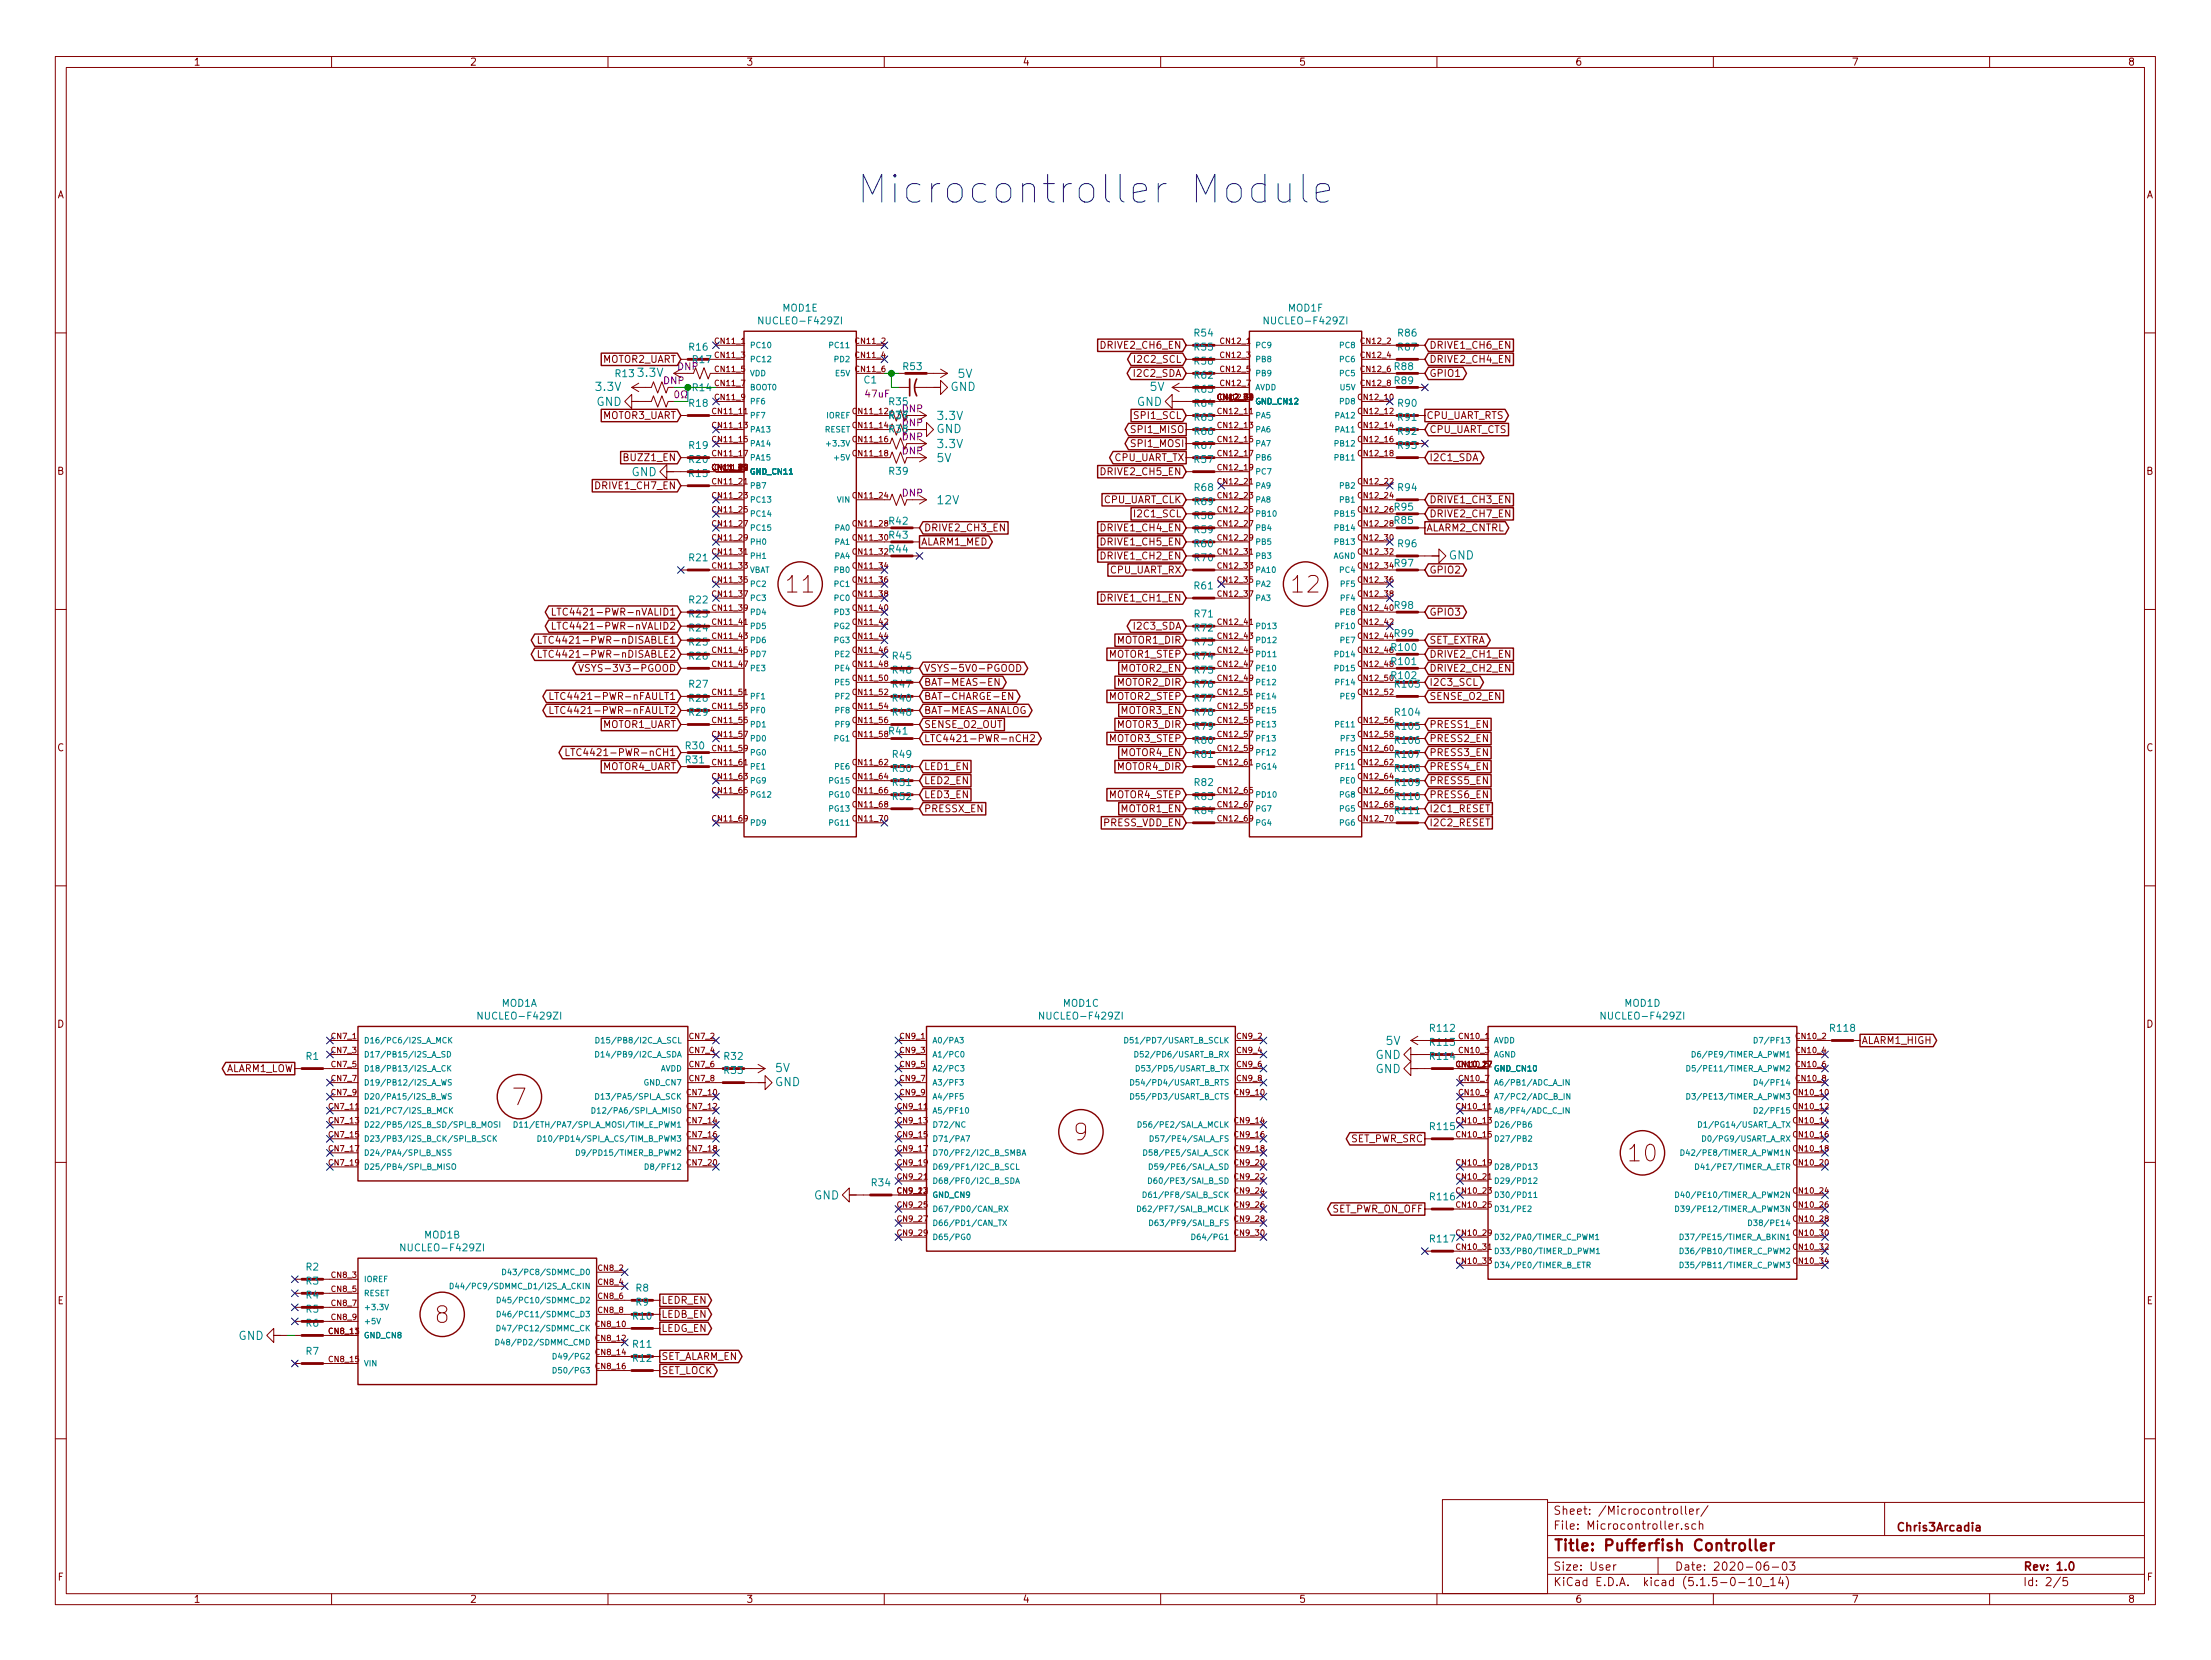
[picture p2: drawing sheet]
<svg xmlns="http://www.w3.org/2000/svg" width="400mm" height="300mm" viewBox="0 0 400 300" stroke-linecap="round" stroke-linejoin="round" font-family="sans-serif">
<defs><g id="words">
<text font-size="7" fill="#0000c2" x="154.9" y="36.8">Microcontroller Module</text>
<g font-size="4.2" fill="#840000">
<text x="142.5" y="107.2">11</text>
<text x="233.9" y="107.2">12</text>
<text x="92.8" y="199.9">7</text>
<text x="194.4" y="206.3">9</text>
<text x="294.9" y="210.1">10</text>
<text x="78.9" y="239.3">8</text>
</g>
<text font-size="2.8" fill="#840000" x="281" y="280.5">Title: Pufferfish Controller</text>
<g font-size="2.1" fill="#008484">
<text x="107.9" y="70.7">3.3V</text>
<text x="115.5" y="68.2">3.3V</text>
<text x="172" y="70.7">GND</text>
<text x="173.4" y="68.3">5V</text>
<text x="208.1" y="70.7">5V</text>
<text x="107.9" y="73.4">GND</text>
<text x="169.7" y="76">3.3V</text>
<text x="205.7" y="73.4">GND</text>
<text x="169.4" y="78.3">GND</text>
<text x="169.5" y="83.6">5V</text>
<text x="169.7" y="81">3.3V</text>
<text x="114.2" y="86.1">GND</text>
<text x="169.7" y="91.2">12V</text>
<text x="262.1" y="101.2">GND</text>
<text x="248.9" y="191.5">GND</text>
<text x="250.8" y="189">5V</text>
<text x="140.2" y="196.4">GND</text>
<text x="140.3" y="193.9">5V</text>
<text x="248.9" y="194.1">GND</text>
<text x="147.3" y="216.9">GND</text>
<text x="43.1" y="242.3">GND</text>
</g>
<g font-size="2.1" fill="#840000">
<text x="281" y="274">Sheet: /Microcontroller/</text>
<text x="281" y="276.6">File: Microcontroller.sch</text>
<text x="343" y="276.9">Chris3Arcadia</text>
<text x="281" y="286.9">KiCad E.D.A. kicad (5.1.5-0-10_14)</text>
<text x="281" y="284.1">Size: User</text>
<text x="303" y="284.1">Date: 2020-06-03</text>
<text x="366" y="284.1">Rev: 1.0</text>
<text x="366" y="286.9">Id: 2/5</text>
</g>
<g font-size="1.8" fill="#840000">
<text x="35" y="11.8">1</text>
<text x="85" y="11.8">2</text>
<text x="135" y="11.8">3</text>
<text x="185" y="11.8">4</text>
<text x="235" y="11.8">5</text>
<text x="285" y="11.8">6</text>
<text x="335" y="11.8">7</text>
<text x="385" y="11.8">8</text>
<text x="10.4" y="35.9">A</text>
<text x="388.4" y="35.9">A</text>
<text x="108.9" y="65.6">MOTOR2_UART</text>
<text x="199.5" y="63.1">DRIVE2_CH6_EN</text>
<text x="205.6" y="65.6">I2C2_SCL</text>
<text x="258.6" y="65.6">DRIVE2_CH4_EN</text>
<text x="258.6" y="63.1">DRIVE1_CH6_EN</text>
<text x="205.4" y="68.2">I2C2_SDA</text>
<text x="258.6" y="68.2">GPIO1</text>
<text x="108.9" y="75.8">MOTOR3_UART</text>
<text x="205.5" y="75.8">SPI1_SCL</text>
<text x="258.1" y="75.8">CPU_UART_RTS</text>
<text x="113.3" y="83.4">BUZZ1_EN</text>
<text x="201.5" y="83.4">CPU_UART_TX</text>
<text x="205" y="80.9">SPI1_MOSI</text>
<text x="205" y="78.3">SPI1_MISO</text>
<text x="258.6" y="83.4">I2C1_SDA</text>
<text x="258.6" y="78.3">CPU_UART_CTS</text>
<text x="10.4" y="85.8">B</text>
<text x="108.1" y="88.5">DRIVE1_CH7_EN</text>
<text x="199.5" y="85.9">DRIVE2_CH5_EN</text>
<text x="388.4" y="85.8">B</text>
<text x="199.6" y="91">CPU_UART_CLK</text>
<text x="205.6" y="93.6">I2C1_SCL</text>
<text x="258.6" y="91">DRIVE1_CH3_EN</text>
<text x="258.6" y="93.6">DRIVE2_CH7_EN</text>
<text x="166.6" y="98.6">ALARM1_MED</text>
<text x="167.2" y="96.1">DRIVE2_CH3_EN</text>
<text x="199.5" y="101.2">DRIVE1_CH2_EN</text>
<text x="199.5" y="96.1">DRIVE1_CH4_EN</text>
<text x="199.5" y="98.6">DRIVE1_CH5_EN</text>
<text x="258.1" y="96.1">ALARM2_CNTRL</text>
<text x="200.8" y="103.7">CPU_UART_RX</text>
<text x="252.4" y="102.5">R97</text>
<text x="258.6" y="103.7">GPIO2</text>
<text x="102.4" y="113.9">LTC4421-PWR-nVALID2</text>
<text x="102.4" y="111.3">LTC4421-PWR-nVALID1</text>
<text x="199.5" y="108.8">DRIVE1_CH1_EN</text>
<text x="205.4" y="113.9">I2C3_SDA</text>
<text x="258.6" y="111.3">GPIO3</text>
<text x="99.9" y="119">LTC4421-PWR-nDISABLE2</text>
<text x="99.9" y="116.4">LTC4421-PWR-nDISABLE1</text>
<text x="200.7" y="119">MOTOR1_STEP</text>
<text x="202.2" y="116.4">MOTOR1_DIR</text>
<text x="252.4" y="115.2">R99</text>
<text x="258.6" y="116.4">SET_EXTRA</text>
<text x="258.6" y="119">DRIVE2_CH1_EN</text>
<text x="106.8" y="121.5">VSYS-3V3-PGOOD</text>
<text x="167.2" y="124">BAT-MEAS-EN</text>
<text x="167.2" y="121.5">VSYS-5V0-PGOOD</text>
<text x="202.2" y="124">MOTOR2_DIR</text>
<text x="202.8" y="121.5">MOTOR2_EN</text>
<text x="258.6" y="124">I2C3_SCL</text>
<text x="258.6" y="121.5">DRIVE2_CH2_EN</text>
<text x="101.9" y="129.1">LTC4421-PWR-nFAULT2</text>
<text x="101.9" y="126.6">LTC4421-PWR-nFAULT1</text>
<text x="108.9" y="131.7">MOTOR1_UART</text>
<text x="167.2" y="131.7">SENSE_O2_OUT</text>
<text x="167.2" y="129.1">BAT-MEAS-ANALOG</text>
<text x="167.2" y="126.6">BAT-CHARGE-EN</text>
<text x="200.7" y="126.6">MOTOR2_STEP</text>
<text x="202.2" y="131.7">MOTOR3_DIR</text>
<text x="202.8" y="129.1">MOTOR3_EN</text>
<text x="258.6" y="126.6">SENSE_O2_EN</text>
<text x="258.6" y="131.7">PRESS1_EN</text>
<text x="10.4" y="135.9">C</text>
<text x="105.1" y="136.7">LTC4421-PWR-nCH1</text>
<text x="167.2" y="134.2">LTC4421-PWR-nCH2</text>
<text x="200.7" y="134.2">MOTOR3_STEP</text>
<text x="202.8" y="136.7">MOTOR4_EN</text>
<text x="258.6" y="134.2">PRESS2_EN</text>
<text x="258.6" y="136.7">PRESS3_EN</text>
<text x="388.4" y="135.9">C</text>
<text x="108.9" y="139.3">MOTOR4_UART</text>
<text x="167.2" y="139.3">LED1_EN</text>
<text x="167.2" y="141.8">LED2_EN</text>
<text x="202.2" y="139.3">MOTOR4_DIR</text>
<text x="258.6" y="139.3">PRESS4_EN</text>
<text x="258.6" y="141.8">PRESS5_EN</text>
<text x="167.2" y="146.9">PRESSX_EN</text>
<text x="167.2" y="144.4">LED3_EN</text>
<text x="199.7" y="149.4">PRESS_VDD_EN</text>
<text x="200.7" y="144.4">MOTOR4_STEP</text>
<text x="202.8" y="146.9">MOTOR1_EN</text>
<text x="258.6" y="144.4">PRESS6_EN</text>
<text x="258.6" y="146.9">I2C1_RESET</text>
<text x="258.6" y="149.4">I2C2_RESET</text>
<text x="10.4" y="185.8">D</text>
<text x="388.4" y="185.8">D</text>
<text x="336.8" y="188.8">ALARM1_HIGH</text>
<text x="40.6" y="193.9">ALARM1_LOW</text>
<text x="244.3" y="206.6">SET_PWR_SRC</text>
<text x="240.8" y="219.3">SET_PWR_ON_OFF</text>
<text x="10.4" y="235.9">E</text>
<text x="119.6" y="235.8">LEDR_EN</text>
<text x="119.6" y="238.3">LEDB_EN</text>
<text x="388.4" y="235.9">E</text>
<text x="119.6" y="246">SET_ALARM_EN</text>
<text x="119.6" y="240.9">LEDG_EN</text>
<text x="119.6" y="248.5">SET_LOCK</text>
<text x="10.5" y="285.8">F</text>
<text x="388.5" y="285.8">F</text>
<text x="35" y="289.9">1</text>
<text x="85" y="289.9">2</text>
<text x="135" y="289.9">3</text>
<text x="185" y="289.9">4</text>
<text x="235" y="289.9">5</text>
<text x="285" y="289.9">6</text>
<text x="335" y="289.9">7</text>
<text x="385" y="289.9">8</text>
</g>
<g font-size="1.8" fill="#008484">
<text x="137.9" y="58.7">NUCLEO-F429ZI</text>
<text x="141.6" y="56.3">MOD1E</text>
<text x="229.4" y="58.7">NUCLEO-F429ZI</text>
<text x="233.1" y="56.3">MOD1F</text>
<text x="124.7" y="63.4">R16</text>
<text x="125.4" y="65.7">R17</text>
<text x="216.2" y="60.9">R54</text>
<text x="216.2" y="65.9">R56</text>
<text x="216.2" y="63.4">R55</text>
<text x="253" y="63.4">R87</text>
<text x="253" y="60.9">R86</text>
<text x="111.4" y="68.2">R13</text>
<text x="125.4" y="70.8">R14</text>
<text x="156.4" y="69.4">C1</text>
<text x="163.5" y="66.9">R53</text>
<text x="216.2" y="71">R63</text>
<text x="216.2" y="68.5">R62</text>
<text x="252.4" y="66.9">R88</text>
<text x="252.4" y="69.5">R89</text>
<text x="124.7" y="73.6">R18</text>
<text x="160.9" y="75.8">R36</text>
<text x="160.9" y="73.3">R35</text>
<text x="216.2" y="73.6">R64</text>
<text x="216.2" y="76.1">R65</text>
<text x="253" y="73.6">R90</text>
<text x="253" y="76.1">R91</text>
<text x="124.7" y="83.7">R20</text>
<text x="124.7" y="81.2">R19</text>
<text x="160.9" y="78.2">R38</text>
<text x="216.2" y="83.7">R57</text>
<text x="216.2" y="81.2">R67</text>
<text x="216.2" y="78.6">R66</text>
<text x="253" y="78.6">R92</text>
<text x="253" y="81.2">R93</text>
<text x="124.7" y="86.3">R15</text>
<text x="160.9" y="85.9">R39</text>
<text x="216.2" y="88.8">R68</text>
<text x="253" y="88.8">R94</text>
<text x="160.9" y="94.9">R42</text>
<text x="216.2" y="93.9">R58</text>
<text x="216.2" y="91.3">R69</text>
<text x="252.3" y="94.8">R85</text>
<text x="252.4" y="92.3">R95</text>
<text x="124.7" y="101.5">R21</text>
<text x="160.9" y="97.4">R43</text>
<text x="160.9" y="100">R44</text>
<text x="216.2" y="96.4">R59</text>
<text x="216.2" y="99">R60</text>
<text x="216.2" y="101.5">R70</text>
<text x="253" y="99">R96</text>
<text x="216.2" y="106.6">R61</text>
<text x="124.7" y="111.7">R23</text>
<text x="124.7" y="109.1">R22</text>
<text x="216.2" y="111.7">R71</text>
<text x="252.4" y="110.1">R98</text>
<text x="124.7" y="119.3">R26</text>
<text x="124.7" y="116.7">R25</text>
<text x="124.7" y="114.2">R24</text>
<text x="161.6" y="119.3">R45</text>
<text x="216.2" y="116.7">R73</text>
<text x="216.2" y="119.3">R74</text>
<text x="216.2" y="114.2">R72</text>
<text x="251.9" y="117.7">R100</text>
<text x="124.7" y="124.4">R27</text>
<text x="161.6" y="124.4">R47</text>
<text x="161.6" y="121.8">R46</text>
<text x="216.2" y="121.8">R75</text>
<text x="216.2" y="124.4">R76</text>
<text x="251.9" y="122.8">R102</text>
<text x="251.9" y="120.3">R101</text>
<text x="252.5" y="124.4">R103</text>
<text x="124.7" y="126.9">R28</text>
<text x="124.7" y="129.4">R29</text>
<text x="161.5" y="126.9">R40</text>
<text x="161.6" y="129.4">R48</text>
<text x="216.2" y="126.9">R77</text>
<text x="216.2" y="129.4">R78</text>
<text x="216.2" y="132">R79</text>
<text x="252.5" y="129.4">R104</text>
<text x="252.5" y="132">R105</text>
<text x="124.1" y="135.5">R30</text>
<text x="160.9" y="132.9">R41</text>
<text x="161.6" y="137.1">R49</text>
<text x="216.2" y="134.5">R80</text>
<text x="216.2" y="137.1">R81</text>
<text x="252.5" y="134.5">R106</text>
<text x="252.5" y="137.1">R107</text>
<text x="124.1" y="138.1">R31</text>
<text x="161.6" y="139.6">R50</text>
<text x="161.6" y="142.1">R51</text>
<text x="216.2" y="142.1">R82</text>
<text x="252.5" y="139.6">R108</text>
<text x="252.5" y="142.1">R109</text>
<text x="161.6" y="144.7">R52</text>
<text x="216.2" y="147.2">R84</text>
<text x="216.2" y="144.7">R83</text>
<text x="252.5" y="144.7">R110</text>
<text x="252.5" y="147.2">R111</text>
<text x="87.1" y="184.4">NUCLEO-F429ZI</text>
<text x="90.8" y="182.1">MOD1A</text>
<text x="188.7" y="184.4">NUCLEO-F429ZI</text>
<text x="192.4" y="182.1">MOD1C</text>
<text x="290.3" y="184.4">NUCLEO-F429ZI</text>
<text x="294" y="182.1">MOD1D</text>
<text x="55.4" y="191.7">R1</text>
<text x="131.1" y="191.7">R32</text>
<text x="258.9" y="189.1">R113</text>
<text x="258.9" y="191.7">R114</text>
<text x="258.9" y="186.6">R112</text>
<text x="331.3" y="186.6">R118</text>
<text x="131.1" y="194.2">R33</text>
<text x="258.9" y="204.4">R115</text>
<text x="157.8" y="214.5">R34</text>
<text x="258.9" y="217.1">R116</text>
<text x="73.2" y="226.3">NUCLEO-F429ZI</text>
<text x="76.8" y="224">MOD1B</text>
<text x="258.9" y="224.7">R117</text>
<text x="55.4" y="229.8">R2</text>
<text x="55.4" y="232.3">R3</text>
<text x="115.1" y="233.6">R8</text>
<text x="55.4" y="239.9">R6</text>
<text x="55.4" y="237.4">R5</text>
<text x="55.4" y="234.9">R4</text>
<text x="114.6" y="238.7">R10</text>
<text x="115.1" y="236.1">R9</text>
<text x="55.4" y="245">R7</text>
<text x="114.6" y="243.7">R11</text>
<text x="114.6" y="246.3">R12</text>
</g>
<g font-size="1.8" fill="#840084">
<text x="120.1" y="69.5">DNP</text>
<text x="122.6" y="66.9">DNP</text>
<text x="156.7" y="71.9">47uF</text>
<text x="163.2" y="77.1">DNP</text>
<text x="163.2" y="74.6">DNP</text>
<text x="163.2" y="82.2">DNP</text>
<text x="163.2" y="79.6">DNP</text>
<text x="163.2" y="89.8">DNP</text>
</g>
<g font-size="1.4" fill="#840000">
<text x="129.5" y="62.2">CN11_1</text>
<text x="129.5" y="64.7">CN11_3</text>
<text x="154.9" y="62.2">CN11_2</text>
<text x="154.9" y="64.7">CN11_4</text>
<text x="220.9" y="62.2">CN12_1</text>
<text x="220.9" y="64.7">CN12_3</text>
<text x="246.3" y="62.2">CN12_2</text>
<text x="246.3" y="64.7">CN12_4</text>
<text x="129.5" y="67.3">CN11_5</text>
<text x="129.5" y="69.8">CN11_7</text>
<text x="154.9" y="67.3">CN11_6</text>
<text x="220.9" y="67.3">CN12_5</text>
<text x="220.9" y="69.8">CN12_7</text>
<text x="246.3" y="67.3">CN12_6</text>
<text x="246.3" y="69.8">CN12_8</text>
<text x="129.1" y="74.9">CN11_11</text>
<text x="129.1" y="77.4">CN11_13</text>
<text x="129.5" y="72.4">CN11_9</text>
<text x="154.5" y="74.9">CN11_12</text>
<text x="154.5" y="77.4">CN11_14</text>
<text x="220.5" y="74.9">CN12_11</text>
<text x="220.5" y="77.4">CN12_13</text>
<text x="220.5" y="72.4">CN12_71</text>
<text x="220.9" y="72.4">CN12_9</text>
<text x="245.9" y="72.4">CN12_10</text>
<text x="245.9" y="74.9">CN12_12</text>
<text x="245.9" y="77.4">CN12_14</text>
<text x="129.1" y="80">CN11_15</text>
<text x="129.1" y="82.5">CN11_17</text>
<text x="154.5" y="80">CN11_16</text>
<text x="154.5" y="82.5">CN11_18</text>
<text x="220.5" y="80">CN12_15</text>
<text x="220.5" y="82.5">CN12_17</text>
<text x="245.9" y="80">CN12_16</text>
<text x="245.9" y="82.5">CN12_18</text>
<text x="129.1" y="87.6">CN11_21</text>
<text x="129.1" y="85.1">CN11_71</text>
<text x="129.5" y="85.1">CN11_8</text>
<text x="220.5" y="85.1">CN12_19</text>
<text x="220.5" y="87.6">CN12_21</text>
<text x="245.9" y="87.6">CN12_22</text>
<text x="129.1" y="90.1">CN11_23</text>
<text x="129.1" y="92.7">CN11_25</text>
<text x="129.1" y="95.2">CN11_27</text>
<text x="154.5" y="90.1">CN11_24</text>
<text x="154.5" y="95.2">CN11_28</text>
<text x="220.5" y="90.1">CN12_23</text>
<text x="220.5" y="92.7">CN12_25</text>
<text x="220.5" y="95.2">CN12_27</text>
<text x="245.9" y="90.1">CN12_24</text>
<text x="245.9" y="92.7">CN12_26</text>
<text x="245.9" y="95.2">CN12_28</text>
<text x="129.1" y="97.8">CN11_29</text>
<text x="129.1" y="100.3">CN11_31</text>
<text x="154.5" y="97.8">CN11_30</text>
<text x="154.5" y="100.3">CN11_32</text>
<text x="220.5" y="97.8">CN12_29</text>
<text x="220.5" y="100.3">CN12_31</text>
<text x="245.9" y="97.8">CN12_30</text>
<text x="245.9" y="100.3">CN12_32</text>
<text x="129.1" y="102.8">CN11_33</text>
<text x="129.1" y="105.4">CN11_35</text>
<text x="129.1" y="107.9">CN11_37</text>
<text x="154.5" y="102.8">CN11_34</text>
<text x="154.5" y="105.4">CN11_36</text>
<text x="154.5" y="107.9">CN11_38</text>
<text x="220.5" y="102.8">CN12_33</text>
<text x="220.5" y="105.4">CN12_35</text>
<text x="220.5" y="107.9">CN12_37</text>
<text x="245.9" y="102.8">CN12_34</text>
<text x="245.9" y="105.4">CN12_36</text>
<text x="245.9" y="107.9">CN12_38</text>
<text x="129.1" y="110.5">CN11_39</text>
<text x="129.1" y="113">CN11_41</text>
<text x="154.5" y="110.5">CN11_40</text>
<text x="154.5" y="113">CN11_42</text>
<text x="220.5" y="113">CN12_41</text>
<text x="245.9" y="110.5">CN12_40</text>
<text x="245.9" y="113">CN12_42</text>
<text x="129.1" y="115.5">CN11_43</text>
<text x="129.1" y="118.1">CN11_45</text>
<text x="154.5" y="115.5">CN11_44</text>
<text x="154.5" y="118.1">CN11_46</text>
<text x="220.5" y="115.5">CN12_43</text>
<text x="220.5" y="118.1">CN12_45</text>
<text x="245.9" y="115.5">CN12_44</text>
<text x="245.9" y="118.1">CN12_46</text>
<text x="129.1" y="120.6">CN11_47</text>
<text x="129.1" y="125.7">CN11_51</text>
<text x="154.5" y="120.6">CN11_48</text>
<text x="154.5" y="123.2">CN11_50</text>
<text x="154.5" y="125.7">CN11_52</text>
<text x="220.5" y="120.6">CN12_47</text>
<text x="220.5" y="123.2">CN12_49</text>
<text x="220.5" y="125.7">CN12_51</text>
<text x="245.9" y="120.6">CN12_48</text>
<text x="245.9" y="123.2">CN12_50</text>
<text x="245.9" y="125.7">CN12_52</text>
<text x="129.1" y="128.2">CN11_53</text>
<text x="129.1" y="130.8">CN11_55</text>
<text x="154.5" y="128.2">CN11_54</text>
<text x="154.5" y="130.8">CN11_56</text>
<text x="220.5" y="128.2">CN12_53</text>
<text x="220.5" y="130.8">CN12_55</text>
<text x="245.9" y="130.8">CN12_56</text>
<text x="129.1" y="133.3">CN11_57</text>
<text x="129.1" y="135.9">CN11_59</text>
<text x="154.5" y="133.3">CN11_58</text>
<text x="220.5" y="133.3">CN12_57</text>
<text x="220.5" y="135.9">CN12_59</text>
<text x="245.9" y="133.3">CN12_58</text>
<text x="245.9" y="135.9">CN12_60</text>
<text x="129.1" y="138.4">CN11_61</text>
<text x="129.1" y="140.9">CN11_63</text>
<text x="129.1" y="143.5">CN11_65</text>
<text x="154.5" y="138.4">CN11_62</text>
<text x="154.5" y="140.9">CN11_64</text>
<text x="154.5" y="143.5">CN11_66</text>
<text x="220.5" y="138.4">CN12_61</text>
<text x="220.5" y="143.5">CN12_65</text>
<text x="245.9" y="138.4">CN12_62</text>
<text x="245.9" y="140.9">CN12_64</text>
<text x="245.9" y="143.5">CN12_66</text>
<text x="129.1" y="148.6">CN11_69</text>
<text x="154.5" y="146">CN11_68</text>
<text x="154.5" y="148.6">CN11_70</text>
<text x="220.5" y="146">CN12_67</text>
<text x="220.5" y="148.6">CN12_69</text>
<text x="245.9" y="146">CN12_68</text>
<text x="245.9" y="148.6">CN12_70</text>
<text x="60" y="187.9">CN7_1</text>
<text x="60" y="190.5">CN7_3</text>
<text x="124.8" y="187.9">CN7_2</text>
<text x="124.8" y="190.5">CN7_4</text>
<text x="162.9" y="187.9">CN9_1</text>
<text x="162.9" y="190.5">CN9_3</text>
<text x="223.9" y="187.9">CN9_2</text>
<text x="223.9" y="190.5">CN9_4</text>
<text x="264.1" y="187.9">CN10_1</text>
<text x="264.1" y="190.5">CN10_3</text>
<text x="325.1" y="187.9">CN10_2</text>
<text x="325.1" y="190.5">CN10_4</text>
<text x="60" y="193">CN7_5</text>
<text x="60" y="195.5">CN7_7</text>
<text x="124.8" y="193">CN7_6</text>
<text x="124.8" y="195.5">CN7_8</text>
<text x="162.9" y="193">CN9_5</text>
<text x="162.9" y="195.5">CN9_7</text>
<text x="223.9" y="193">CN9_6</text>
<text x="223.9" y="195.5">CN9_8</text>
<text x="263.7" y="193">CN10_22</text>
<text x="264.1" y="193">CN10_5</text>
<text x="264.1" y="195.5">CN10_7</text>
<text x="325.1" y="193">CN10_6</text>
<text x="325.1" y="195.5">CN10_8</text>
<text x="59.6" y="200.6">CN7_11</text>
<text x="59.6" y="203.2">CN7_13</text>
<text x="60" y="198.1">CN7_9</text>
<text x="124.4" y="198.1">CN7_10</text>
<text x="124.4" y="200.6">CN7_12</text>
<text x="124.4" y="203.2">CN7_14</text>
<text x="162.5" y="200.6">CN9_11</text>
<text x="162.5" y="203.2">CN9_13</text>
<text x="162.9" y="198.1">CN9_9</text>
<text x="223.5" y="198.1">CN9_10</text>
<text x="223.5" y="203.2">CN9_14</text>
<text x="263.7" y="200.6">CN10_11</text>
<text x="263.7" y="203.2">CN10_13</text>
<text x="264.1" y="198.1">CN10_9</text>
<text x="324.7" y="198.1">CN10_10</text>
<text x="324.7" y="200.6">CN10_12</text>
<text x="324.7" y="203.2">CN10_14</text>
<text x="59.6" y="205.7">CN7_15</text>
<text x="59.6" y="208.2">CN7_17</text>
<text x="124.4" y="205.7">CN7_16</text>
<text x="124.4" y="208.2">CN7_18</text>
<text x="162.5" y="205.7">CN9_15</text>
<text x="162.5" y="208.2">CN9_17</text>
<text x="223.5" y="205.7">CN9_16</text>
<text x="223.5" y="208.2">CN9_18</text>
<text x="263.7" y="205.7">CN10_15</text>
<text x="324.7" y="205.7">CN10_16</text>
<text x="324.7" y="208.2">CN10_18</text>
<text x="59.6" y="210.8">CN7_19</text>
<text x="124.4" y="210.8">CN7_20</text>
<text x="162.5" y="215.9">CN9_12</text>
<text x="162.5" y="210.8">CN9_19</text>
<text x="162.5" y="213.3">CN9_21</text>
<text x="223.5" y="210.8">CN9_20</text>
<text x="223.5" y="213.3">CN9_22</text>
<text x="223.5" y="215.9">CN9_24</text>
<text x="263.7" y="210.8">CN10_19</text>
<text x="263.7" y="213.3">CN10_21</text>
<text x="263.7" y="215.9">CN10_23</text>
<text x="324.7" y="210.8">CN10_20</text>
<text x="324.7" y="215.9">CN10_24</text>
<text x="162.5" y="218.4">CN9_25</text>
<text x="162.5" y="220.9">CN9_27</text>
<text x="223.5" y="218.4">CN9_26</text>
<text x="223.5" y="220.9">CN9_28</text>
<text x="263.7" y="218.4">CN10_25</text>
<text x="324.7" y="218.4">CN10_26</text>
<text x="324.7" y="220.9">CN10_28</text>
<text x="162.5" y="223.5">CN9_29</text>
<text x="223.5" y="223.5">CN9_30</text>
<text x="263.7" y="223.5">CN10_29</text>
<text x="263.7" y="226">CN10_31</text>
<text x="324.7" y="223.5">CN10_30</text>
<text x="324.7" y="226">CN10_32</text>
<text x="60" y="231.1">CN8_3</text>
<text x="60" y="233.6">CN8_5</text>
<text x="108.3" y="229.8">CN8_2</text>
<text x="108.3" y="232.4">CN8_4</text>
<text x="263.7" y="228.6">CN10_33</text>
<text x="324.7" y="228.6">CN10_34</text>
<text x="60" y="236.2">CN8_7</text>
<text x="60" y="238.7">CN8_9</text>
<text x="107.9" y="240">CN8_10</text>
<text x="108.3" y="234.9">CN8_6</text>
<text x="108.3" y="237.5">CN8_8</text>
<text x="59.6" y="241.3">CN8_11</text>
<text x="107.9" y="242.5">CN8_12</text>
<text x="107.9" y="245.1">CN8_14</text>
<text x="59.6" y="246.3">CN8_15</text>
<text x="107.9" y="247.6">CN8_16</text>
</g>
<g font-size="1.4" fill="#008484">
<text x="135.6" y="63">PC10</text>
<text x="135.6" y="65.5">PC12</text>
<text x="150.4" y="63">PC11</text>
<text x="151.2" y="65.5">PD2</text>
<text x="227.1" y="63">PC9</text>
<text x="227.1" y="65.5">PB8</text>
<text x="242.6" y="63">PC8</text>
<text x="242.6" y="65.5">PC6</text>
<text x="135.6" y="68">VDD</text>
<text x="135.6" y="70.6">BOOT0</text>
<text x="151.3" y="68">E5V</text>
<text x="227.1" y="68">PB9</text>
<text x="227.1" y="70.6">AVDD</text>
<text x="242.6" y="68">PC5</text>
<text x="242.6" y="70.6">U5V</text>
<text x="135.6" y="75.7">PF7</text>
<text x="135.6" y="73.1">PF6</text>
<text x="149.6" y="75.7">IOREF</text>
<text x="227.1" y="75.7">PA5</text>
<text x="227.1" y="73.1">GND_CN12</text>
<text x="241.8" y="75.7">PA12</text>
<text x="242.6" y="73.1">PD8</text>
<text x="135.6" y="78.2">PA13</text>
<text x="135.6" y="80.7">PA14</text>
<text x="135.6" y="83.3">PA15</text>
<text x="149.2" y="78.2">RESET</text>
<text x="150.2" y="80.7">+3.3V</text>
<text x="151.4" y="83.3">+5V</text>
<text x="227.1" y="78.2">PA6</text>
<text x="227.1" y="80.7">PA7</text>
<text x="227.1" y="83.3">PB6</text>
<text x="241.8" y="78.2">PA11</text>
<text x="241.8" y="80.7">PB12</text>
<text x="241.8" y="83.3">PB11</text>
<text x="135.6" y="85.8">GND_CN11</text>
<text x="135.6" y="88.4">PB7</text>
<text x="227.1" y="85.8">PC7</text>
<text x="227.1" y="88.4">PA9</text>
<text x="242.6" y="88.4">PB2</text>
<text x="135.6" y="90.9">PC13</text>
<text x="135.6" y="93.4">PC14</text>
<text x="135.6" y="96">PC15</text>
<text x="151.2" y="96">PA0</text>
<text x="151.6" y="90.9">VIN</text>
<text x="227.1" y="90.9">PA8</text>
<text x="227.1" y="93.4">PB10</text>
<text x="227.1" y="96">PB4</text>
<text x="241.8" y="93.4">PB15</text>
<text x="241.8" y="96">PB14</text>
<text x="242.6" y="90.9">PB1</text>
<text x="135.6" y="98.5">PH0</text>
<text x="135.6" y="101.1">PH1</text>
<text x="151.2" y="98.5">PA1</text>
<text x="151.2" y="101.1">PA4</text>
<text x="227.1" y="98.5">PB5</text>
<text x="227.1" y="101.1">PB3</text>
<text x="241.2" y="101.1">AGND</text>
<text x="241.8" y="98.5">PB13</text>
<text x="135.6" y="103.6">VBAT</text>
<text x="135.6" y="106.1">PC2</text>
<text x="151.2" y="103.6">PB0</text>
<text x="151.2" y="106.1">PC1</text>
<text x="227.1" y="103.6">PA10</text>
<text x="227.1" y="106.1">PA2</text>
<text x="242.6" y="103.6">PC4</text>
<text x="242.8" y="106.1">PF5</text>
<text x="135.6" y="108.7">PC3</text>
<text x="135.6" y="111.2">PD4</text>
<text x="135.6" y="113.8">PD5</text>
<text x="151.1" y="113.8">PG2</text>
<text x="151.2" y="108.7">PC0</text>
<text x="151.2" y="111.2">PD3</text>
<text x="227.1" y="108.7">PA3</text>
<text x="227.1" y="113.8">PD13</text>
<text x="242" y="113.8">PF10</text>
<text x="242.7" y="111.2">PE8</text>
<text x="242.8" y="108.7">PF4</text>
<text x="135.6" y="116.3">PD6</text>
<text x="135.6" y="118.8">PD7</text>
<text x="151.1" y="116.3">PG3</text>
<text x="151.3" y="118.8">PE2</text>
<text x="227.1" y="116.3">PD12</text>
<text x="227.1" y="118.8">PD11</text>
<text x="241.8" y="118.8">PD14</text>
<text x="242.7" y="116.3">PE7</text>
<text x="135.6" y="121.4">PE3</text>
<text x="151.3" y="121.4">PE4</text>
<text x="151.3" y="123.9">PE5</text>
<text x="227.1" y="121.4">PE10</text>
<text x="227.1" y="123.9">PE12</text>
<text x="241.8" y="121.4">PD15</text>
<text x="242" y="123.9">PF14</text>
<text x="135.6" y="126.5">PF1</text>
<text x="135.6" y="129">PF0</text>
<text x="135.6" y="131.5">PD1</text>
<text x="151.3" y="126.5">PF2</text>
<text x="151.3" y="129">PF8</text>
<text x="151.3" y="131.5">PF9</text>
<text x="227.1" y="126.5">PE14</text>
<text x="227.1" y="129">PE15</text>
<text x="227.1" y="131.5">PE13</text>
<text x="241.9" y="131.5">PE11</text>
<text x="242.7" y="126.5">PE9</text>
<text x="135.6" y="134.1">PD0</text>
<text x="135.6" y="136.6">PG0</text>
<text x="151.1" y="134.1">PG1</text>
<text x="227.1" y="134.1">PF13</text>
<text x="227.1" y="136.6">PF12</text>
<text x="242" y="136.6">PF15</text>
<text x="242.8" y="134.1">PF3</text>
<text x="135.6" y="139.2">PE1</text>
<text x="135.6" y="141.7">PG9</text>
<text x="150.3" y="141.7">PG15</text>
<text x="151.3" y="139.2">PE6</text>
<text x="227.1" y="139.2">PG14</text>
<text x="242" y="139.2">PF11</text>
<text x="242.7" y="141.7">PE0</text>
<text x="135.6" y="144.2">PG12</text>
<text x="135.6" y="149.3">PD9</text>
<text x="150.3" y="144.2">PG10</text>
<text x="150.3" y="146.8">PG13</text>
<text x="150.3" y="149.3">PG11</text>
<text x="227.1" y="144.2">PD10</text>
<text x="227.1" y="146.8">PG7</text>
<text x="227.1" y="149.3">PG4</text>
<text x="242.5" y="144.2">PG8</text>
<text x="242.5" y="146.8">PG5</text>
<text x="242.5" y="149.3">PG6</text>
<text x="65.8" y="188.7">D16/PC6/I2S_A_MCK</text>
<text x="65.8" y="191.2">D17/PB15/I2S_A_SD</text>
<text x="109.5" y="191.2">D14/PB9/I2C_A_SDA</text>
<text x="109.7" y="188.7">D15/PB8/I2C_A_SCL</text>
<text x="168.7" y="188.7">A0/PA3</text>
<text x="168.7" y="191.2">A1/PC0</text>
<text x="205.1" y="188.7">D51/PD7/USART_B_SCLK</text>
<text x="206.9" y="191.2">D52/PD6/USART_B_RX</text>
<text x="270.3" y="188.7">AVDD</text>
<text x="270.3" y="191.2">AGND</text>
<text x="307.6" y="191.2">D6/PE9/TIMER_A_PWM1</text>
<text x="318.5" y="188.7">D7/PF13</text>
<text x="65.8" y="193.8">D18/PB13/I2S_A_CK</text>
<text x="65.8" y="196.3">D19/PB12/I2S_A_WS</text>
<text x="116.7" y="196.3">GND_CN7</text>
<text x="119.4" y="193.8">AVDD</text>
<text x="168.7" y="193.8">A2/PC3</text>
<text x="168.7" y="196.3">A3/PF3</text>
<text x="206.1" y="196.3">D54/PD4/USART_B_RTS</text>
<text x="207.1" y="193.8">D53/PD5/USART_B_TX</text>
<text x="270.3" y="193.8">GND_CN10</text>
<text x="270.3" y="196.3">A6/PB1/ADC_A_IN</text>
<text x="306.8" y="193.8">D5/PE11/TIMER_A_PWM2</text>
<text x="318.5" y="196.3">D4/PF14</text>
<text x="65.8" y="201.4">D21/PC7/I2S_B_MCK</text>
<text x="65.8" y="203.9">D22/PB5/I2S_B_SD/SPI_B_MOSI</text>
<text x="65.8" y="198.8">D20/PA15/I2S_B_WS</text>
<text x="96" y="203.9">D11/ETH/PA7/SPI_A_MOSI/TIM_E_PWM1</text>
<text x="108.8" y="201.4">D12/PA6/SPI_A_MISO</text>
<text x="109.4" y="198.8">D13/PA5/SPI_A_SCK</text>
<text x="168.7" y="201.4">A5/PF10</text>
<text x="168.7" y="203.9">D72/NC</text>
<text x="168.7" y="198.8">A4/PF5</text>
<text x="206.1" y="198.8">D55/PD3/USART_B_CTS</text>
<text x="207.4" y="203.9">D56/PE2/SAI_A_MCLK</text>
<text x="270.3" y="201.4">A8/PF4/ADC_C_IN</text>
<text x="270.3" y="203.9">D26/PB6</text>
<text x="270.3" y="198.8">A7/PC2/ADC_B_IN</text>
<text x="306.8" y="198.8">D3/PE13/TIMER_A_PWM3</text>
<text x="308.6" y="203.9">D1/PG14/USART_A_TX</text>
<text x="318.5" y="201.4">D2/PF15</text>
<text x="65.8" y="206.5">D23/PB3/I2S_B_CK/SPI_B_SCK</text>
<text x="65.8" y="209">D24/PA4/SPI_B_NSS</text>
<text x="100" y="206.5">D10/PD14/SPI_A_CS/TIM_B_PWM3</text>
<text x="106.1" y="209">D9/PD15/TIMER_B_PWM2</text>
<text x="168.7" y="206.5">D71/PA7</text>
<text x="168.7" y="209">D70/PF2/I2C_B_SMBA</text>
<text x="208.5" y="209">D58/PE5/SAI_A_SCK</text>
<text x="209.7" y="206.5">D57/PE4/SAI_A_FS</text>
<text x="270.3" y="206.5">D27/PB2</text>
<text x="305.8" y="209">D42/PE8/TIMER_A_PWM1N</text>
<text x="309.2" y="206.5">D0/PG9/USART_A_RX</text>
<text x="65.8" y="211.5">D25/PB4/SPI_B_MISO</text>
<text x="117.9" y="211.5">D8/PF12</text>
<text x="168.7" y="211.5">D69/PF1/I2C_B_SCL</text>
<text x="168.7" y="214.1">D68/PF0/I2C_B_SDA</text>
<text x="209.5" y="211.5">D59/PE6/SAI_A_SD</text>
<text x="209.5" y="214.1">D60/PE3/SAI_B_SD</text>
<text x="270.3" y="211.5">D28/PD13</text>
<text x="270.3" y="214.1">D29/PD12</text>
<text x="308.2" y="211.5">D41/PE7/TIMER_A_ETR</text>
<text x="168.7" y="216.6">GND_CN9</text>
<text x="168.7" y="219.2">D67/PD0/CAN_RX</text>
<text x="168.7" y="221.7">D66/PD1/CAN_TX</text>
<text x="207.5" y="219.2">D62/PF7/SAI_B_MCLK</text>
<text x="208.6" y="216.6">D61/PF8/SAI_B_SCK</text>
<text x="209.8" y="221.7">D63/PF9/SAI_B_FS</text>
<text x="270.3" y="216.6">D30/PD11</text>
<text x="270.3" y="219.2">D31/PE2</text>
<text x="305" y="216.6">D40/PE10/TIMER_A_PWM2N</text>
<text x="305" y="219.2">D39/PE12/TIMER_A_PWM3N</text>
<text x="317.7" y="221.7">D38/PE14</text>
<text x="168.7" y="224.2">D65/PG0</text>
<text x="216.7" y="224.2">D64/PG1</text>
<text x="270.3" y="224.2">D32/PA0/TIMER_C_PWM1</text>
<text x="270.3" y="226.8">D33/PB0/TIMER_D_PWM1</text>
<text x="305.9" y="226.8">D36/PB10/TIMER_C_PWM2</text>
<text x="306" y="224.2">D37/PE15/TIMER_A_BKIN1</text>
<text x="65.8" y="231.9">IOREF</text>
<text x="84.3" y="233.1">D44/PC9/SDMMC_D1/I2S_A_CKIN</text>
<text x="92.9" y="230.6">D43/PC8/SDMMC_D0</text>
<text x="270.3" y="229.3">D34/PE0/TIMER_B_ETR</text>
<text x="305.9" y="229.3">D35/PB11/TIMER_C_PWM3</text>
<text x="65.8" y="234.4">RESET</text>
<text x="65.8" y="236.9">+3.3V</text>
<text x="65.8" y="239.5">+5V</text>
<text x="92.1" y="235.7">D45/PC10/SDMMC_D2</text>
<text x="92.1" y="238.2">D46/PC11/SDMMC_D3</text>
<text x="65.8" y="242">GND_CN8</text>
<text x="91.4" y="243.3">D48/PD2/SDMMC_CMD</text>
<text x="91.8" y="240.8">D47/PC12/SDMMC_CK</text>
<text x="101.1" y="245.8">D49/PG2</text>
<text x="65.8" y="247.1">VIN</text>
<text x="101.1" y="248.4">D50/PG3</text>
</g>
</g></defs>
<g fill="none" stroke="#840000" stroke-width=".18">
<path d="M10 10.2h380v280h-380zM12 12.2h376v276h-376zM60 10.2v2M110 10.2v2M160 10.2v2M210 10.2v2M260 10.2v2M310 10.2v2M360 10.2v2M10 60.2h2M114.3 70.1h3.6l.3-1.1 .8 2.1 .8-2.1 .7 2.1 .4-1M114.3 70.1l1.3 .7"/>
<path d="M115.6 72.6h-1.3v1.3l-1.3-1.3 1.3-1.3v1.3h3.6l.3-1 .8 2 .8-2 .7 2 .4-1h1M115.6 69.3l-1.3 .8M121.9 67.5h2.6M121.9 67.5l1.3 .8M123.2 75.1h1M123.2 65h1M123.2 66.8l-1.3 .7M125.5 67.5l.4-1 .7 2 .8-2 .7 2 .4-1h6.1M128.5 75.1h6.1M128.5 65h6.1M129.5 70.1h5.1M129.5 62.4h5.1"/>
<path d="M129.5 77.7h5.1M129.5 72.6h5.1M154.9 67.5h5.1M154.9 62.4h5.1M154.9 75.1h6.1M154.9 77.7h6.1M154.9 65h5.1M162.6 67.5h1M162.6 70.1h2M165.1 77.7h2.5v1.3l1.3-1.3-1.3-1.3v1.3h-1.2M165.1 75.1h2.5M165.6 70.1h4.6v1.2l1.2-1.2-1.2-1.3v1.3h-1.3"/>
<path d="M166.4 74.4l1.2 .7M166.4 79.5l1.2 .7M167.6 75.1l-1.2 .8M167.9 67.5h3.5M170.2 66.8l1.2 .7M171.4 67.5l-1.2 .8M212.1 70.1h3.5M212.1 70.1l1.3 .7M213.4 72.6h-1.3v1.3l-1.3-1.3 1.3-1.3v1.3h3.5M213.4 69.3l-1.3 .8M214.6 67.5h1M214.6 62.4h1"/>
<path d="M214.6 75.1h1M214.6 77.7h1M214.6 65h1M220 67.5h6.1M220 70.1h6.1M220 62.4h6.1M220 75.1h6.1M220 77.7h6.1M220 65h6.1M220 72.6h6.1M246.4 67.5h6.1M246.4 70.1h6.1"/>
<path d="M246.4 62.4h6.1M246.4 75.1h6.1M246.4 77.7h6.1M246.4 65h6.1M246.4 72.6h5.1M256.8 67.5h1M256.8 70.1h1M256.8 62.4h1M256.8 75.1h1M256.8 77.7h1M256.8 65h1M388 60.2h2"/>
<path d="M121.9 85.3h-1.3v1.3l-1.2-1.3 1.2-1.3v1.3h3.6M123.2 82.8h1M123.2 87.8h1M128.5 82.8h6.1M128.5 85.3h6.1M128.5 87.8h6.1M129.5 95.5h5.1M129.5 98h5.1M129.5 90.4h5.1M129.5 80.2h5.1M129.5 92.9h5.1M154.9 82.8h6.1l.4-1.1 .8 2.1 .7-2.1 .8 2.1 .4-1"/>
<path d="M154.9 80.2h6.1l.4-1 .8 2 .7-2 .8 2 .4-1M154.9 90.4h6.1l.4-1 .8 2 .7-2 .8 2 .4-1M154.9 95.5h6.1M154.9 98h6.1M165.1 90.4h2.5M165.1 82.8h2.5M165.1 80.2h2.5M165.4 95.5h1M165.4 98h1M166.4 89.6l1.2 .8M166.4 82l1.2 .8M167.6 90.4l-1.2 .7"/>
<path d="M167.6 82.8l-1.2 .7M167.6 80.2l-1.2 .8M214.6 95.5h1M214.6 98h1M214.6 90.4h1M214.6 82.8h1M214.6 80.2h1M214.6 85.3h1M214.6 92.9h1M220 95.5h6.1M220 98h6.1M220 90.4h6.1"/>
<path d="M220 82.8h6.1M220 80.2h6.1M220 85.3h6.1M220 92.9h6.1M221 87.8h5.1M246.4 95.5h6.1M246.4 98h5.1M246.4 90.4h6.1M246.4 82.8h6.1M246.4 80.2h6.1M246.4 87.8h5.1M246.4 92.9h6.1"/>
<path d="M256.8 95.5h1M256.8 90.4h1M256.8 82.8h1M256.8 80.2h1M256.8 92.9h1M10 110.2h2M97.4 117.6v1.3h.6M97.4 115.1v1.2h.6M98.2 117.6h.8M98.2 115.1h.8M98.6 115.1v1.2M98.6 117.6v1.3"/>
<path d="M99.9 112.5v1.3h.6M99.9 110v1.3h.6M100.1 117.7a.51 .51 0 0 0-.6 0 .51 .51 0 0 0-.2 .6l.3 .5 .3 .1 .2-.1M100.1 115.2a.51 .51 0 0 0-.6 0 .51 .51 0 0 0-.2 .6l.3 .5h.3l.2-.1M100.8 112.5h.7M100.8 110h.7M101.1 110v1.3M101.1 112.5v1.3M123.2 115.8h1M123.2 110.7h1M123.2 103.1h1M123.2 113.2h1"/>
<path d="M123.2 118.3h1M128.5 115.8h6.1M128.5 110.7h6.1M128.5 103.1h6.1M128.5 113.2h6.1M128.5 118.3h6.1M129.5 100.5h5.1M129.5 105.6h5.1M129.5 108.2h5.1M154.9 115.8h5.1M154.9 110.7h5.1M154.9 103.1h5.1"/>
<path d="M154.9 100.5h6.1M154.9 105.6h5.1M154.9 108.2h5.1M154.9 113.2h5.1M154.9 118.3h5.1M165.4 100.5h1M214.6 115.8h1M214.6 103.1h1M214.6 100.5h1M214.6 108.2h1M214.6 113.2h1M214.6 118.3h1"/>
<path d="M220 115.8h6.1M220 103.1h6.1M220 100.5h6.1M220 108.2h6.1M220 113.2h6.1M220 118.3h6.1M221 105.6h5.1M246.4 115.8h6.1M246.4 110.7h6.1M246.4 103.1h6.1M246.4 100.5h6.1M246.4 105.6h5.1"/>
<path d="M246.4 108.2h5.1M246.4 113.2h5.1M246.4 118.3h5.1M256.8 100.5h3.5v1.3l1.3-1.3-1.3-1.2v1.2h-1.2M256.8 115.8h1M256.8 110.7h1M256.8 103.1h1M256.8 118.3h1M388 110.2h2M99.5 127.8v1.2h.6M99.5 125.2v1.3h.6M100.4 127.8h.7"/>
<path d="M100.4 125.2h.7M100.7 125.2v1.3M100.7 127.8v1.2M102.4 135.4v1.3h.6M103.3 135.4h.7M103.6 135.4v1.3M104.7 120.2l.4 1.2 .5-1.2M105.1 135.5a.6 .6 0 0 0-.8 .4 .6 .6 0 0 0 .6 .8l.2-.2M106.7 120.2h-.5l-.2 .1-.1 .2 .1 .2 .5 .2 .2 .3-.3 .2h-.5M123.2 136.1h1M123.2 120.9h1M123.2 125.9h1"/>
<path d="M123.2 128.5h1M123.2 131h1M123.2 138.6h1M128.5 136.1h6.1M128.5 120.9h6.1M128.5 125.9h6.1M128.5 128.5h6.1M128.5 131h6.1M128.5 138.6h6.1M129.5 133.6h5.1M154.9 120.9h6.1M154.9 125.9h6.1"/>
<path d="M154.9 128.5h6.1M154.9 123.4h6.1M154.9 131h6.1M154.9 133.6h6.1M154.9 138.6h6.1M165.4 120.9h1M165.4 125.9h1M165.4 128.5h1M165.4 123.4h1M165.4 131h1M165.4 133.6h1M165.4 138.6h1"/>
<path d="M180.8 122.7v1.3l-.8-1.3v1.3M182.7 120.3l.2-.1a.47 .47 0 0 1 .5 .4v.6l-.3 .2h-.3a1 1 0 0 1-.1-1.1zM183.2 125.2v1.3l-.7-1.3v1.3M184 120.2a.64 .64 0 0 1 .7 .6 .64 .64 0 0 1-.7 .6zM185.2 132.9v1.2M185.2 133.5h.7M185.4 127.8a.59 .59 0 0 0-.7 .6 .59 .59 0 0 0 .7 .6l.1-.5h-.3M185.9 132.9v1.2M186.5 133l.4-.1 .3 .3-.1 .2-.7 .7h.8M214.6 136.1h1M214.6 120.9h1M214.6 125.9h1"/>
<path d="M214.6 128.5h1M214.6 123.4h1M214.6 131h1M214.6 133.6h1M214.6 138.6h1M220 136.1h6.1M220 120.9h6.1M220 125.9h6.1M220 128.5h6.1M220 123.4h6.1M220 131h6.1M220 133.6h6.1"/>
<path d="M220 138.6h6.1M246.4 136.1h6.1M246.4 120.9h5.1M246.4 125.9h6.1M246.4 123.4h5.1M246.4 131h6.1M246.4 133.6h6.1M246.4 138.6h6.1M256.8 136.1h1M256.8 120.9h1M256.8 125.9h1M256.8 123.4h1"/>
<path d="M256.8 131h1M256.8 133.6h1M256.8 138.6h1M129.5 141.2h5.1M129.5 143.7h5.1M129.5 148.8h5.1M154.9 141.2h6.1M154.9 143.7h6.1M154.9 146.3h6.1M154.9 148.8h5.1M165.4 141.2h1M165.4 143.7h1"/>
<path d="M165.4 146.3h1M214.6 143.7h1M214.6 146.3h1M214.6 148.8h1M220 143.7h6.1M220 146.3h6.1M220 148.8h6.1M246.4 141.2h6.1M246.4 143.7h6.1M246.4 146.3h6.1M246.4 148.8h6.1M256.8 141.2h1"/>
<path d="M256.8 143.7h1M256.8 146.3h1M256.8 148.8h1M10 160.2h2M388 160.2h2M53.3 193.3h1.1M58.7 193.3h6.1M59.7 188.2h5.1M59.7 198.3h5.1M59.7 190.7h5.1M59.7 195.8h5.1M124.5 193.3h6.1"/>
<path d="M124.5 188.2h5M124.5 198.3h5M124.5 190.7h5M124.5 195.8h6.1M134.9 195.8h3.5v1.3l1.3-1.3-1.3-1.3v1.3h-1.2M134.9 193.3h3.5M137.2 192.5l1.2 .8M138.4 193.3l-1.2 .7M162.6 193.3h5M162.6 188.2h5M162.6 198.3h5M162.6 190.7h5"/>
<path d="M162.6 195.8h5M223.5 193.3h5.1M223.5 188.2h5.1M223.5 198.3h5.1M223.5 190.7h5.1M223.5 195.8h5.1M255.3 188.2h3.5M255.3 188.2l1.2 .7M256.5 190.7h-1.2v1.3l-1.3-1.3 1.3-1.3v1.3h3.5M256.5 193.3h-1.2v1.2l-1.3-1.2 1.3-1.3v1.3h3.5M256.5 187.4l-1.2 .8M263.1 193.3h6.1"/>
<path d="M263.1 188.2h6.1M263.1 190.7h6.1M264.2 198.3h5M264.2 195.8h5M325.1 193.3h5.1M325.1 188.2h6.1M325.1 198.3h5.1M325.1 190.7h5.1M325.1 195.8h5.1M335.5 188.2h1M10 210.2h2M59.7 206h5.1"/>
<path d="M59.7 200.9h5.1M59.7 203.4h5.1M59.7 208.5h5.1M59.7 211h5.1M124.5 206h5M124.5 200.9h5M124.5 203.4h5M124.5 208.5h5M124.5 211h5M154.9 216.1h-1.2v1.3l-1.3-1.3 1.3-1.3v1.3h3.5M161.5 216.1h6.1M162.6 206h5"/>
<path d="M162.6 218.7h5M162.6 200.9h5M162.6 203.4h5M162.6 208.5h5M162.6 211h5M162.6 213.6h5M223.5 206h5.1M223.5 218.7h5.1M223.5 216.1h5.1M223.5 203.4h5.1M223.5 208.5h5.1M223.5 211h5.1"/>
<path d="M223.5 213.6h5.1M257.8 206h1M257.8 218.7h1M263.1 206h6.1M263.1 218.7h6.1M264.2 200.9h5M264.2 216.1h5M264.2 203.4h5M264.2 211h5M264.2 213.6h5M325.1 206h5.1M325.1 218.7h5.1"/>
<path d="M325.1 200.9h5.1M325.1 216.1h5.1M325.1 203.4h5.1M325.1 208.5h5.1M325.1 211h5.1M388 210.2h2M53.3 231.4h1.1M53.3 233.9h1.1M53.3 236.4h1.1M53.3 239h1.1M58.7 231.4h6.1M58.7 233.9h6.1"/>
<path d="M58.7 236.4h6.1M58.7 239h6.1M107.9 235.2h6.1M107.9 237.7h6.1M107.9 230.1h5.1M107.9 232.6h5.1M118.4 235.2h1M118.4 237.7h1M162.6 221.2h5M162.6 223.7h5M223.5 221.2h5.1M223.5 223.7h5.1"/>
<path d="M257.8 226.3h1M263.1 226.3h6.1M264.2 223.7h5M264.2 228.8h5M325.1 226.3h5.1M325.1 221.2h5.1M325.1 223.7h5.1M325.1 228.8h5.1M50.8 241.5h-1.3v1.3l-1.2-1.3 1.2-1.3v1.3h2.6M53.3 241.5h1.1M53.3 246.6h1.1M58.7 241.5h6.1"/>
<path d="M58.7 246.6h6.1M107.9 240.2h6.1M107.9 245.3h6.1M107.9 247.9h6.1M107.9 242.8h5.1M118.4 240.2h1M118.4 245.3h1M118.4 247.9h1M10 260.2h2M261 271.2h19v17h-19zM280 277.7h108M280 271.7h108"/>
<path d="M302.8 273l.2-.1 .5 .1v.7l-.2 .2-.5-.2zM303.8 275.6l-.5 .3M304.2 272.4v1.3l.2 .2M304.3 276.4v.2M305 272.4v1.3l.2 .2M305.5 275.7l-.4-.1-.2 .2 .1 .2 .5 .1v.4h-.6M305.7 273.4l.7-.2-.1-.2-.4-.1-.2 .2 .1 .7h.5M306.8 275.7l-.4-.1-.3 .3 .1 .5 .2 .2 .4-.1M307 272.9v1M307.5 275.7l.2-.1 .4 .1v.9M307.5 272.9l-.5 .3M307.5 275.1v1.5"/>
<path d="M309 272.3l-1.3 1.9M341 271.7v6M388 260.2h2M60 288.2v2M110 288.2v2M160 288.2v2M210 288.2v2M260 288.2v2M280 284.7h108M280 281.7h108M292 283v1M292.4 283l-.4 .3"/>
<path d="M300 281.7v3M310 288.2v2M314.6 286.2h1.1M316.4 285.7l.4-.4v1.5M316.4 286.8h.8M318 285.4l.3-.1a.94 .94 0 0 1 0 1.5 .79 .79 0 0 1-.3-1.4zM318.9 286.9h1.2M319.9 282.5a.62 .62 0 0 0-.7 .6l.1 .8 .2 .1 .5-.1v-.6l-.1-.2h-.4l-.3 .2M320.4 285.7l.4-.4v1.5M320.4 286.8h.8M320.7 283.4h1.1M322.2 285.2l-.4 1.1h.9"/>
<path d="M322.5 285.8v1M322.6 282.6l.4-.1a.94 .94 0 0 1 0 1.5 .82 .82 0 0 1-.4-1.4zM323.2 285.1a1.71 1.71 0 0 1 0 2.3M323.8 282.5h1l-.5 .6 .4 .1v.7l-.2 .1-.7-.1M360 288.2v2M372.8 285.2l-1.2 1.9M374 285.3h-.7v.7l.2-.1h.5l.1 .2-.1 .6-.2 .1-.5-.1"/>
</g>
<path d="M164.6 68.5v3.1M165.9 68.5a3.2 3.2 0 0 0 0 3.1M357.6 276h.6v.9M358.2 276.2l-.5 .1a.29 .29 0 0 0-.2 .3 .29 .29 0 0 0 .2 .3l.5-.1M374.5 282.6l.2-.1a.81 .81 0 0 1 .6 .6 .81 .81 0 0 1-.3 .8l-.1 .1a.79 .79 0 0 1-.4-1.4z" fill="none" stroke="#840000" stroke-width=".3"/>
<path d="M316.6 278.4v1.7l.3 .3M317.7 278.4v1.7l.2 .3M318.6 279.7l1-.2-.1-.3-.6-.1-.3 .3 .1 .9 .2 .1 .6-.1M320.4 279.1v1.3M321 279.1a.49 .49 0 0 0-.6 .4" fill="none" stroke="#840000" stroke-width=".41"/>
<g fill="none" stroke="#840000" stroke-width=".51">
<path d="M124.5 65h3.8M124.5 75.1h3.8M163.8 67.5h3.8M215.9 67.5h3.8M215.9 65h3.8M215.9 75.1h3.8M215.9 77.7h3.8M215.9 62.4h3.8M215.9 72.6h3.8M215.9 70.1h3.8M252.7 67.5h3.8M252.7 65h3.8"/>
<path d="M252.7 75.1h3.8M252.7 77.7h3.8M252.7 62.4h3.8M252.7 70.1h3.8M124.5 82.8h3.8M124.5 85.3h3.8M124.5 87.8h3.8M161.3 95.5h3.8M161.3 98h3.8M215.9 95.5h3.8M215.9 98h3.8M215.9 82.8h3.8"/>
<path d="M215.9 90.4h3.8M215.9 80.2h3.8M215.9 92.9h3.8M215.9 85.3h3.8M252.7 95.5h3.8M252.7 82.8h3.8M252.7 90.4h3.8M252.7 80.2h3.8M252.7 92.9h3.8M124.5 115.8h3.8M124.5 110.7h3.8M124.5 103.1h3.8"/>
<path d="M124.5 118.3h3.8M124.5 113.2h3.8M161.3 100.5h3.8M215.9 115.8h3.8M215.9 103.1h3.8M215.9 118.3h3.8M215.9 113.2h3.8M215.9 100.5h3.8M215.9 108.2h3.8M252.7 115.8h3.8M252.7 110.7h3.8M252.7 103.1h3.8"/>
<path d="M252.7 118.3h3.8M252.7 100.5h3.8M124.5 136.1h3.8M124.5 120.9h3.8M124.5 125.9h3.8M124.5 128.5h3.8M124.5 131h3.8M124.5 138.6h3.8M161.3 120.9h3.8M161.3 125.9h3.8M161.3 128.5h3.8M161.3 133.6h3.8"/>
<path d="M161.3 123.4h3.8M161.3 131h3.8M161.3 138.6h3.8M215.9 136.1h3.8M215.9 120.9h3.8M215.9 125.9h3.8M215.9 128.5h3.8M215.9 133.6h3.8M215.9 123.4h3.8M215.9 131h3.8M215.9 138.6h3.8M252.7 136.1h3.8"/>
<path d="M252.7 120.9h3.8M252.7 125.9h3.8M252.7 133.6h3.8M252.7 123.4h3.8M252.7 131h3.8M252.7 138.6h3.8M161.3 141.2h3.8M161.3 143.7h3.8M161.3 146.3h3.8M215.9 148.8h3.8M215.9 143.7h3.8M215.9 146.3h3.8"/>
<path d="M252.7 148.8h3.8M252.7 141.2h3.8M252.7 143.7h3.8M252.7 146.3h3.8M54.6 193.3h3.8M130.8 193.3h3.8M130.8 195.8h3.8M259.1 193.3h3.8M259.1 188.2h3.8M259.1 190.7h3.8M331.5 188.2h3.8M157.5 216.1h3.8"/>
<path d="M259.1 206h3.8M259.1 218.7h3.8M54.6 239h3.8M54.6 231.4h3.8M54.6 233.9h3.8M54.6 236.4h3.8M114.3 235.2h3.8M114.3 237.7h3.8M259.1 226.3h3.8M54.6 241.5h3.8M54.6 246.6h3.8M114.3 240.2h3.8"/>
<path d="M114.3 245.3h3.8M114.3 247.9h3.8"/>
</g>
<g fill="none" stroke="#840000" stroke-width=".25">
<path d="M134.6 59.9h20.3v91.4h-20.3zM226.1 59.9h20.3v91.4h-20.3zM108.8 63.9h13.8l.6 1.1-.6 1.1h-13.8zM108.8 74h13.8l.6 1.1-.6 1.2h-13.8zM198.6 61.3h15.4l.6 1.1-.6 1.2h-15.4zM204.2 79.1h10.4v2.2h-10.4l-.6-1.1zM204.2 76.6h10.4v2.2h-10.4l-.6-1.1zM204.6 66.4h9.4l.6 1.1-.6 1.1h-9.4l-.7-1.1zM204.6 63.9h9.4l.6 1.1-.6 1.1h-9.4l-.6-1.1zM204.6 74h9.4l.6 1.1-.6 1.2h-9.4zM257.8 74h14.5l.6 1.1-.6 1.2h-14.5zM258.4 66.4h6.3l.7 1.1-.7 1.1h-6.3l-.6-1.1z"/>
<path d="M258.4 76.6h14.5v2.2h-14.5l-.6-1.1zM258.4 63.9h15.4v2.2h-15.4l-.6-1.1zM258.4 61.3h15.4v2.3h-15.4l-.6-1.2zM107.2 86.7h15.4l.6 1.1-.6 1.2h-15.4zM112.3 81.6h10.3l.6 1.2-.6 1.1h-10.3zM166.4 96.9h12.5l.7 1.1-.7 1.1h-12.5zM167 94.3h15.4v2.3h-15.4l-.6-1.1zM198.6 99.4h15.4l.6 1.1-.6 1.2h-15.4zM198.6 94.3h15.4l.6 1.2-.6 1.1h-15.4zM198.6 96.9h15.4l.6 1.1-.6 1.1h-15.4zM198.6 84.2h15.4l.6 1.1-.6 1.1h-15.4zM199.4 89.3h14.6l.6 1.1-.6 1.1h-14.6z"/>
<path d="M201.4 81.6h13.2v2.3h-13.2l-.6-1.1zM204.6 91.8h9.4l.6 1.1-.6 1.1h-9.4zM257.8 94.3h14.6l.6 1.2-.6 1.1h-14.6zM258.4 81.6h9.5l.6 1.2-.6 1.1h-9.5l-.6-1.1zM258.4 89.3h15.4v2.2h-15.4l-.6-1.1zM258.4 91.8h15.4v2.2h-15.4l-.6-1.1zM96.7 117.2h25.9l.6 1.1-.6 1.1h-25.9l-.6-1.1zM96.7 114.7h25.9l.6 1.1-.6 1.1h-25.9l-.6-1.1zM99.3 112.1h23.3l.6 1.1-.6 1.2h-23.3l-.6-1.2zM99.3 109.6h23.3l.6 1.1-.6 1.1h-23.3l-.6-1.1zM104.2 119.7h18.4l.6 1.2-.6 1.1h-18.4l-.6-1.1zM167 119.7h18.3l.7 1.2-.7 1.1h-18.3l-.6-1.1z"/>
<path d="M198.6 107h15.4l.6 1.2-.6 1.1h-15.4zM200.3 117.2h13.7l.6 1.1-.6 1.1h-13.7zM200.5 102h13.5l.6 1.1-.6 1.1h-13.5zM201.7 114.7h12.3l.6 1.1-.6 1.1h-12.3zM202.4 119.7h11.6l.6 1.2-.6 1.1h-11.6zM204.6 112.1h9.4l.6 1.1-.6 1.2h-9.4l-.7-1.2zM258.4 114.7h10.6l.6 1.1-.6 1.1h-10.6l-.6-1.1zM258.4 109.6h6.3l.7 1.1-.7 1.1h-6.3l-.6-1.1zM258.4 102h6.3l.7 1.1-.7 1.1h-6.3l-.6-1.1zM258.4 117.2h15.4v2.2h-15.4l-.6-1.1zM258.4 119.7h15.4v2.3h-15.4l-.6-1.1zM98.9 127.4h23.7l.6 1.1-.6 1.1h-23.7l-.7-1.1z"/>
<path d="M98.9 124.8h23.7l.6 1.1-.6 1.2h-23.7l-.7-1.2zM101.8 135h20.8l.6 1.1-.6 1.1h-20.8l-.7-1.1zM108.8 137.5h13.8l.6 1.1-.6 1.2h-13.8zM108.8 129.9h13.8l.6 1.1-.6 1.1h-13.8zM167 129.9h14.7v2.2h-14.7l-.6-1.1zM167 132.4h20.8l.6 1.2-.6 1.1h-20.8l-.6-1.1zM167 137.5h8.7v2.3h-8.7l-.6-1.2zM167 127.4h19.1l.6 1.1-.6 1.1h-19.1l-.6-1.1zM167 124.8h16.9l.7 1.1-.7 1.2h-16.9l-.6-1.2zM167 122.3h14.4l.7 1.1-.7 1.1h-14.4l-.6-1.1zM200.3 132.4h13.7l.6 1.2-.6 1.1h-13.7zM200.3 124.8h13.7l.6 1.1-.6 1.2h-13.7z"/>
<path d="M201.7 129.9h12.3l.6 1.1-.6 1.1h-12.3zM201.7 122.3h12.3l.6 1.1-.6 1.1h-12.3zM201.7 137.5h12.3l.6 1.1-.6 1.2h-12.3zM202.4 127.4h11.6l.6 1.1-.6 1.1h-11.6zM202.4 135h11.6l.6 1.1-.6 1.1h-11.6zM258.4 132.4h11.4v2.3h-11.4l-.6-1.1zM258.4 135h11.4v2.2h-11.4l-.6-1.1zM258.4 137.5h11.4v2.3h-11.4l-.6-1.2zM258.4 124.8h13.6v2.3h-13.6l-.6-1.2zM258.4 129.9h11.4v2.2h-11.4l-.6-1.1zM258.4 122.3h9.4l.6 1.1-.6 1.1h-9.4l-.6-1.1zM167 145.1h11.4v2.3h-11.4l-.6-1.1z"/>
<path d="M167 140.1h8.7v2.2h-8.7l-.6-1.1zM167 142.6h8.7v2.2h-8.7l-.6-1.1zM199.3 147.7h14.7l.6 1.1-.6 1.1h-14.7zM200.3 142.6h13.7l.6 1.1-.6 1.1h-13.7zM202.4 145.1h11.6l.6 1.2-.6 1.1h-11.6zM258.4 140.1h11.4v2.2h-11.4l-.6-1.1zM258.4 142.6h11.4v2.2h-11.4l-.6-1.1zM258.4 145.1h11.6v2.3h-11.6l-.6-1.1zM258.4 147.7h11.6v2.2h-11.6l-.6-1.1zM40.8 192.1h12.5v2.3h-12.5l-.6-1.1zM64.8 185.6h59.7v28h-59.7zM167.6 185.6h55.9v40.7h-55.9z"/>
<path d="M269.2 185.6h55.9v45.8h-55.9zM336.5 187.1h13.3l.6 1.1-.6 1.1h-13.3zM240.8 217.5h17v2.3h-17l-.6-1.1zM244.2 204.8h13.6v2.3h-13.6l-.6-1.1zM64.8 227.5h43.1v22.9h-43.1zM119.4 234h8.7l.7 1.2-.7 1.1h-8.7zM119.4 239.1h8.7l.7 1.1-.7 1.2h-8.7zM119.4 236.6h8.7l.7 1.1-.7 1.1h-8.7zM119.4 244.2h14.2l.7 1.1-.7 1.1h-14.2zM119.4 246.7h9.8l.6 1.2-.6 1.1h-9.8z"/>
<circle cx="144.8" cy="105.6" r="4"/>
<circle cx="236.2" cy="105.6" r="4"/>
<circle cx="94" cy="198.3" r="4"/>
<circle cx="195.6" cy="204.7" r="4"/>
<circle cx="297.2" cy="208.5" r="4"/>
<circle cx="80" cy="237.7" r="4"/>
</g>
<g fill="none" stroke="#008484" stroke-width=".18">
<path d="M138 57.3v1.3l-.7-1.3v1.3M152.2 57.3v1.3M229.5 57.3v1.3l-.8-1.3v1.3M243.7 57.3v1.3M149.5 80.3h.8M230.3 118.8h.6M79 191.2h.7M79 193.8h.7M79.9 195.2l.2 1.1 .2-.8 .2 .8 .2-1.1M79.9 197.8l.2 1 .2-.7 .2 .7 .2-1M80.5 190.2h-.5a.42 .42 0 0 0 .5 .6l-.1 .3h-.5M80.6 192.8a.46 .46 0 0 0-.7 .4 .46 .46 0 0 0 .7 .4"/>
<path d="M80.7 187.7a.46 .46 0 0 0-.6 .4 .46 .46 0 0 0 .6 .4M80.9 190.2a.51 .51 0 0 1 .6 .5 .51 .51 0 0 1-.6 .5zM81 192.7v1M81.1 193.1l.5 .6M81.2 187.6v1M81.3 188l.5 .6M81.6 192.7l-.6 .6M81.7 195.3h-.6a.42 .42 0 0 0 .5 .5v.4h-.5M81.7 197.8l-.6 .1a.42 .42 0 0 0 .5 .5v.3h-.5M81.8 187.6l-.6 .6M87.2 183v1.3l-.7-1.3v1.3M101.4 183v1.3"/>
<path d="M107.8 197.8a.51 .51 0 0 1 .6 .5 .51 .51 0 0 1-.6 .5zM107.8 190.2a.51 .51 0 0 1 .6 .5 .51 .51 0 0 1-.6 .5zM107.8 187.6a.51 .51 0 0 1 .6 .5 .51 .51 0 0 1-.6 .5zM108.7 198.1l.3-.3v1M108.7 190.4l.3-.2v1M108.7 198.8h.6M108.7 191.2h.6M108.8 187.9l.3-.3v1M108.8 188.6h.6M173.7 187.6h.6l-.4 .4 .4 .2-.1 .3-.1 .1-.4-.1M173.7 195.2h.6l-.4 .4 .4 .2-.1 .4-.1 .1-.4-.1M173.8 192.7h.6l-.3 .4 .3 .2v.3l-.2 .1-.4-.1"/>
<path d="M173.9 190.2h.2a.55 .55 0 0 1 .3 .5 .55 .55 0 0 1-.3 .5l-.3-.4zM174.2 197.8h-.4l-.1 .5 .5-.1v.5l-.1 .1-.4-.1M188.8 183v1.3l-.7-1.3v1.3M203 183v1.3M203.5 187.6a.51 .51 0 0 1 .6 .5 .51 .51 0 0 1-.6 .5zM204.6 197.8a.51 .51 0 0 1 .6 .5 .51 .51 0 0 1-.6 .5zM204.6 195.2a.51 .51 0 0 1 .6 .5 .51 .51 0 0 1-.6 .6zM205 187.6h-.5v.5l.5-.1v.5l-.1 .1-.4-.1M205.3 190.2a.51 .51 0 0 1 .6 .5 .51 .51 0 0 1-.6 .5zM205.6 192.7a.51 .51 0 0 1 .6 .5 .51 .51 0 0 1-.6 .5zM206.1 197.8h-.5l-.1 .5 .5-.1 .1 .5-.2 .1-.4-.1M206.1 195.2h-.5l-.1 .5h.5l.1 .5-.2 .1-.4-.1"/>
<path d="M206.8 190.2h-.5v.4h.5v.5l-.1 .1-.4-.1M207.1 192.7h-.5v.5l.4-.1 .1 .5-.2 .1-.3-.1M282.9 195.2v1.1M283 197.8v1M283.9 195.2v1.1l-.6-1.1v1.1M284 197.8v1l-.5-1v1M290.4 183v1.3l-.7-1.3v1.3M304.6 183v1.3M305.2 197.8a.51 .51 0 0 1 .6 .5 .51 .51 0 0 1-.6 .5zM305.2 192.7a.51 .51 0 0 1 .6 .5 .51 .51 0 0 1-.6 .5zM306.1 197.8h.7l-.4 .4 .4 .1-.1 .4-.1 .1-.5-.1M306.2 190.2a.51 .51 0 0 1 .6 .5 .51 .51 0 0 1-.6 .5z"/>
<path d="M306.7 192.7h-.5v.5l.5-.1v.5l-.1 .1-.4-.1M307.6 190.2h-.3l-.2 .8 .2 .2 .4-.1-.1-.5-.3-.1-.2 .2M317.4 187.6a.51 .51 0 0 1 .6 .5 .51 .51 0 0 1-.6 .5zM317.4 195.2a.51 .51 0 0 1 .6 .5 .51 .51 0 0 1-.6 .6zM80.6 208h-.5a.42 .42 0 0 0 .5 .5v.4h-.5M80.9 200.4a.46 .46 0 0 0-.6 .4 .46 .46 0 0 0 .6 .4M81.3 200.3v1M81.4 210.5l-.6 .1a.42 .42 0 0 0 .5 .5v.3h-.5M81.5 200.7l.4 .6M81.6 208l-.4-.1-.1 .2v.3l.5 .1v.4h-.5M81.8 210.6l.2-.1 .4 .1v.5l-.2 .4-.4-.2zM81.9 200.3l-.6 .6"/>
<path d="M86.3 206.5h.7M87.2 203.9v-1l.4 .7 .3-.7v1M87.8 205.4l-.5 .1a.42 .42 0 0 0 .5 .5v.2l-.2 .2h-.4M88.4 203l.2-.1 .4 .1v.5l-.1 .3-.3 .1-.2-.2zM88.8 205.5a.46 .46 0 0 0-.6 .1 .46 .46 0 0 0 0 .6l.3 .2 .3-.1M89.3 205.4v1M89.4 205.8l.4 .6M89.8 205.4l-.5 .6M90 202.9h-.5a.42 .42 0 0 0 .4 .6v.3h-.5M90.4 202.9v1M93 202.9a.51 .51 0 0 1 .6 .5 .51 .51 0 0 1-.6 .5zM94 203.1l.3-.2v1"/>
<path d="M94 203.9h.6M94.9 203.1l.3-.2v1M94.9 203.9h.6M97.3 205.4a.51 .51 0 0 1 .6 .5 .51 .51 0 0 1-.6 .5zM98.3 205.7l.3-.3v1M98.3 206.4h.6M99.4 205.5l.1-.1a.53 .53 0 0 1 .4 .5 .53 .53 0 0 1-.4 .5l-.2-.4zM104.3 207.9a.51 .51 0 0 1 .6 .5 .51 .51 0 0 1-.6 .6zM105.8 208.4l-.2 .1-.3-.1v-.4l.3-.1a.65 .65 0 0 1 0 1.1h-.2M107.1 200.3a.51 .51 0 0 1 .6 .5 .51 .51 0 0 1-.6 .5zM108.1 200.6l.3-.3v1M108.1 201.3h.5"/>
<path d="M116.7 210.5a.51 .51 0 0 1 .6 .5 .51 .51 0 0 1-.6 .5zM174.6 202.9a.46 .46 0 0 0-.6 .5 .46 .46 0 0 0 .6 .4M174.8 200.4l.1-.1a.53 .53 0 0 1 .4 .5 .53 .53 0 0 1-.4 .5l-.2-.4zM174.8 205.4h.6l-.4 1M180.8 218.6h.5v-.4l-.5-.1v1M181 218.6l.4 .5M181.7 218.1l.7 1M182.4 218.1l-.7 1M182.9 213a.51 .51 0 0 1 .6 .5 .51 .51 0 0 1-.6 .5zM183.5 210.6a.47 .47 0 0 0-.7 .4 .47 .47 0 0 0 .6 .4h.1M183.8 214l.3-1 .4 1M183.9 213.7h.5"/>
<path d="M183.9 210.5v1h.5M184 208.4h.5v-.4l-.5-.1v1.1h.5l.1-.4-.2-.2M184.9 209l.4-1.1 .3 1.1M185 208.6h.5M205.8 218.1a.51 .51 0 0 1 .6 .5 .51 .51 0 0 1-.6 .5zM205.9 202.9a.51 .51 0 0 1 .6 .5 .51 .51 0 0 1-.6 .5zM206.8 215.6a.51 .51 0 0 1 .6 .5 .51 .51 0 0 1-.6 .5zM206.9 207.9a.51 .51 0 0 1 .6 .5 .51 .51 0 0 1-.6 .6zM207.3 218.1h-.2a.63 .63 0 0 0-.1 1l.3-.1 .1-.3-.2-.2-.4 .2M207.4 202.9h-.5v.4h.5v.5l-.1 .1-.4-.1M207.8 213a.51 .51 0 0 1 .6 .5 .51 .51 0 0 1-.6 .5zM207.9 210.5a.51 .51 0 0 1 .6 .5 .51 .51 0 0 1-.6 .5z"/>
<path d="M208.1 205.4a.51 .51 0 0 1 .6 .5 .51 .51 0 0 1-.6 .5zM208.3 215.6h-.2a.63 .63 0 0 0-.1 1l.3-.1 .1-.4-.2-.2-.4 .2M208.4 207.9h-.5v.5h.5v.5l-.1 .1-.4-.1M209.2 213h-.1a.63 .63 0 0 0-.1 1l.3-.1v-.3l-.1-.2-.4 .2M209.4 210.5h-.4l-.1 .5 .5-.1v.5l-.1 .1-.4-.1M209.6 205.4h-.5v.5l.4-.1 .1 .5-.2 .1-.3-.1M276.5 218.2l.4-.1 .1 .3-.6 .7h.6M276.6 205.5l.3-.1 .2 .3-.6 .7h.6M276.6 216.6h.5M277 202.9h-.1a.63 .63 0 0 0-.1 1l.3-.1v-.4l-.2-.2-.3 .2M277.5 210.5h.6l-.3 .4 .3 .1v.4l-.2 .1-.4-.1M277.5 213.1l.4-.1 .2 .3-.6 .7h.6"/>
<path d="M277.5 215.8l.3-.2v1M277.5 216.6h.6M282.9 200.3v1M283.9 200.3v1l-.6-1v1M303.2 215.6a.51 .51 0 0 1 .5 .5 .51 .51 0 0 1-.5 .5zM303.2 218.1a.51 .51 0 0 1 .5 .5 .51 .51 0 0 1-.5 .5zM304.1 218.1h.6l-.3 .4 .3 .2v.3l-.2 .1-.4-.1M304.1 207.9a.51 .51 0 0 1 .6 .5 .51 .51 0 0 1-.6 .6zM304.4 215.5l-.3 .7h.6M304.6 215.9v.7M305.3 207.9l-.2 .7h.6M306.8 210.5a.51 .51 0 0 1 .6 .5 .51 .51 0 0 1-.6 .5z"/>
<path d="M307.3 202.9a.51 .51 0 0 1 .6 .5 .51 .51 0 0 1-.6 .5zM308 210.4l-.2 .7h.6M308.1 205.4a.51 .51 0 0 1 .5 .5 .51 .51 0 0 1-.5 .5zM317.4 200.3a.51 .51 0 0 1 .6 .5 .51 .51 0 0 1-.6 .5zM68.2 238.4l.3 1 .4-1M69.6 235.9l.4 1 .3-1M73.3 225v1.2l-.8-1.2v1.2M81.5 232.1a.51 .51 0 0 1 .5 .5 .51 .51 0 0 1-.5 .5zM82.7 232l-.3 .7h.6M82.9 232.4v.7M83.6 232l-.2 .7h.6M83.9 232.4v.7"/>
<path d="M87.5 225v1.2M89.9 239.7a.51 .51 0 0 1 .6 .5 .51 .51 0 0 1-.6 .5zM90 234.6a.51 .51 0 0 1 .6 .5 .51 .51 0 0 1-.6 .5zM90 237.1a.51 .51 0 0 1 .6 .6 .51 .51 0 0 1-.6 .5zM90.9 229.5a.51 .51 0 0 1 .6 .5 .51 .51 0 0 1-.6 .5zM91.1 239.6l-.2 .7h.6M91.2 234.6l-.3 .7h.7M91.2 237.1l-.3 .7h.7M91.4 234.9v.7M91.4 237.5v.7M92.1 229.5l-.2 .7h.6M92.4 229.9v.6"/>
<path d="M175.1 223.3l.1-.1a.55 .55 0 0 1 .4 .5 .55 .55 0 0 1-.4 .5l-.2-.4zM180.6 220.6h.6M180.9 220.6v1.1M181.4 220.6l.7 1.1M182.1 220.6l-.7 1.1M208 220.6a.51 .51 0 0 1 .6 .5 .51 .51 0 0 1-.6 .6zM209.4 220.6h-.2l-.2 .3v.5l.2 .3 .3-.1-.1-.5-.2-.1-.2 .2M215.6 223.2a.51 .51 0 0 1 .6 .5 .51 .51 0 0 1-.6 .5zM286.2 228.3h.6M286.5 228.3v1M287.1 228.8l.5-.1 .1-.4h-.6v1M287.4 228.8l.3 .5"/>
<path d="M287.6 224.2v-1l.3 .7 .4-.7v1M287.7 226.7v-1l.4 .7 .3-.7v1M288.7 223.5l.3-.3v1M288.7 224.2h.6M288.8 226l.3-.3v1M288.8 226.7h.6M304 223.2a.51 .51 0 0 1 .6 .5 .51 .51 0 0 1-.6 .5zM304 225.7a.51 .51 0 0 1 .6 .5 .51 .51 0 0 1-.6 .5zM304 228.3a.51 .51 0 0 1 .6 .5 .51 .51 0 0 1-.6 .5zM304.9 223.2h.6l-.3 .4 .3 .1v.4l-.2 .1-.4-.1M304.9 225.7h.6l-.3 .4 .3 .2v.3l-.2 .1-.4-.1M304.9 228.3h.6l-.3 .3 .3 .2v.4l-.2 .1-.4-.1"/>
<path d="M316.4 220.6a.51 .51 0 0 1 .5 .5 .51 .51 0 0 1-.5 .6zM89.7 242.2a.51 .51 0 0 1 .6 .5 .51 .51 0 0 1-.6 .5zM90.9 242.2l-.2 .7h.6M91.4 240v.7M100.1 244.8a.51 .51 0 0 1 .6 .5 .51 .51 0 0 1-.6 .5zM100.1 247.3a.51 .51 0 0 1 .6 .5 .51 .51 0 0 1-.6 .5z"/>
</g>
<path d="M122.2 70.8l.2-.1a.69 .69 0 0 1 .4 .6 .69 .69 0 0 1-.4 .6l-.2-.1-.1-.3zM123.3 71.9h.3v-.2a.55 .55 0 0 1-.3-.8 .55 .55 0 0 1 .9 0l.1 .1a.53 .53 0 0 1-.3 .7v.2h.3" fill="none" stroke="#840084" stroke-width=".18"/>
<path d="M121.9 70.1h7.6M124.5 70.1v2.5h-2.6M160 67.5h2.6M161.3 67.5v2.6h1.3M52.1 241.5h1.2" fill="none" stroke="#008400" stroke-width=".18"/>
<path d="M228.9 33.4l-.5-.2h-1l-.7 .5-.2 .4v1.5l.5 .7 .4 .2h1l.5-.2M228.9 31.5v5M231.2 33.2v2.6l.3 .5a1.36 1.36 0 0 0 1.9-.2M233.4 33.2v3.3M235.8 31.5v4.3l.2 .5 .5 .2M238.2 34.9l2.3-.5v-.5l-.2-.5-.5-.2h-.9l-.5 .2-.2 .5v1.9l.2 .5 .5 .2h.9l.5-.2" fill="none" stroke="#0000c2" stroke-width=".18"/>
<g fill="#008400" stroke="#008400" stroke-width=".25">
<circle cx="161.3" cy="67.5" r=".51"/>
<circle cx="124.5" cy="70.1" r=".51"/>
</g>
<g fill="none" stroke="#000084" stroke-width=".18">
<path d="M128.9 61.8l1.2 1.3M128.9 72l1.2 1.2M128.9 77.1l1.2 1.2M128.9 79.6l1.2 1.2M130.1 61.8l-1.2 1.3M130.1 72l-1.2 1.2M130.1 77.1l-1.2 1.2M130.1 79.6l-1.2 1.2M159.4 64.4l1.2 1.2M159.4 61.8l1.2 1.3M160.6 64.4l-1.2 1.2M160.6 61.8l-1.2 1.3"/>
<path d="M250.9 72l1.2 1.2M252.1 72l-1.2 1.2M257.2 79.6l1.2 1.2M257.2 69.5l1.2 1.2M258.4 79.6l-1.2 1.2M258.4 69.5l-1.2 1.2M128.9 92.3l1.2 1.2M128.9 94.9l1.2 1.2M128.9 97.4l1.2 1.2M128.9 99.9l1.2 1.3M128.9 89.8l1.2 1.2M130.1 92.3l-1.2 1.2"/>
<path d="M130.1 94.9l-1.2 1.2M130.1 97.4l-1.2 1.2M130.1 99.9l-1.2 1.3M130.1 89.8l-1.2 1.2M165.8 99.9l1.2 1.3M167 99.9l-1.2 1.3M220.4 87.2l1.2 1.3M221.6 87.2l-1.2 1.3M250.9 97.4l1.2 1.2M250.9 87.2l1.2 1.3M252.1 97.4l-1.2 1.2M252.1 87.2l-1.2 1.3"/>
<path d="M122.6 102.5l1.2 1.2M123.8 102.5l-1.2 1.2M128.9 105l1.2 1.2M128.9 107.6l1.2 1.2M130.1 105l-1.2 1.2M130.1 107.6l-1.2 1.2M159.4 105l1.2 1.2M159.4 107.6l1.2 1.2M159.4 110.1l1.2 1.2M159.4 117.7l1.2 1.2M159.4 115.2l1.2 1.2M159.4 112.6l1.2 1.3"/>
<path d="M159.4 102.5l1.2 1.2M160.6 107.6l-1.2 1.2M160.6 110.1l-1.2 1.2M160.6 105l-1.2 1.2M160.6 117.7l-1.2 1.2M160.6 102.5l-1.2 1.2M160.6 112.6l-1.2 1.3M160.6 115.2l-1.2 1.2M220.4 105l1.2 1.2M221.6 105l-1.2 1.2M250.9 112.6l1.2 1.3M250.9 107.6l1.2 1.2"/>
<path d="M250.9 105l1.2 1.2M252.1 112.6l-1.2 1.3M252.1 107.6l-1.2 1.2M252.1 105l-1.2 1.2M128.9 133l1.2 1.2M130.1 133l-1.2 1.2M128.9 140.6l1.2 1.2M128.9 143.1l1.2 1.2M128.9 148.2l1.2 1.2M130.1 140.6l-1.2 1.2M130.1 148.2l-1.2 1.2M130.1 143.1l-1.2 1.2"/>
<path d="M159.4 148.2l1.2 1.2M160.6 148.2l-1.2 1.2M59.1 187.6l1.2 1.2M59.1 190.1l1.2 1.2M59.1 195.2l1.2 1.2M59.1 197.7l1.2 1.2M60.3 187.6l-1.2 1.2M60.3 190.1l-1.2 1.2M60.3 195.2l-1.2 1.2M60.3 197.7l-1.2 1.2M128.9 197.7l1.2 1.2M128.9 190.1l1.2 1.2"/>
<path d="M128.9 187.6l1.2 1.2M130.1 197.7l-1.2 1.2M130.1 190.1l-1.2 1.2M130.1 187.6l-1.2 1.2M162 187.6l1.2 1.2M162 190.1l1.2 1.2M162 192.6l1.2 1.3M162 195.2l1.2 1.2M162 197.7l1.2 1.2M163.2 192.6l-1.2 1.3M163.2 187.6l-1.2 1.2M163.2 190.1l-1.2 1.2"/>
<path d="M163.2 195.2l-1.2 1.2M163.2 197.7l-1.2 1.2M228 197.7l1.2 1.2M228 195.2l1.2 1.2M228 192.6l1.2 1.3M228 190.1l1.2 1.2M228 187.6l1.2 1.2M229.2 197.7l-1.2 1.2M229.2 195.2l-1.2 1.2M229.2 192.6l-1.2 1.3M229.2 190.1l-1.2 1.2M229.2 187.6l-1.2 1.2"/>
<path d="M263.6 197.7l1.2 1.2M263.6 195.2l1.2 1.2M264.8 197.7l-1.2 1.2M264.8 195.2l-1.2 1.2M329.6 197.7l1.2 1.2M329.6 195.2l1.2 1.2M329.6 192.6l1.2 1.3M329.6 190.1l1.2 1.2M330.8 197.7l-1.2 1.2M330.8 195.2l-1.2 1.2M330.8 192.6l-1.2 1.3M330.8 190.1l-1.2 1.2"/>
<path d="M59.1 200.3l1.2 1.2M59.1 202.8l1.2 1.2M59.1 205.3l1.2 1.3M59.1 207.9l1.2 1.2M59.1 210.4l1.2 1.2M60.3 200.3l-1.2 1.2M60.3 202.8l-1.2 1.2M60.3 205.3l-1.2 1.3M60.3 207.9l-1.2 1.2M60.3 210.4l-1.2 1.2M128.9 200.3l1.2 1.2M128.9 202.8l1.2 1.2"/>
<path d="M128.9 205.3l1.2 1.3M128.9 207.9l1.2 1.2M128.9 210.4l1.2 1.2M130.1 200.3l-1.2 1.2M130.1 202.8l-1.2 1.2M130.1 205.3l-1.2 1.3M130.1 207.9l-1.2 1.2M130.1 210.4l-1.2 1.2M162 202.8l1.2 1.2M162 205.3l1.2 1.3M162 207.9l1.2 1.2M162 210.4l1.2 1.2"/>
<path d="M162 213l1.2 1.2M162 218l1.2 1.3M162 200.3l1.2 1.2M163.2 202.8l-1.2 1.2M163.2 205.3l-1.2 1.3M163.2 207.9l-1.2 1.2M163.2 210.4l-1.2 1.2M163.2 213l-1.2 1.2M163.2 218l-1.2 1.3M163.2 200.3l-1.2 1.2M228 202.8l1.2 1.2M228 205.3l1.2 1.3"/>
<path d="M228 207.9l1.2 1.2M228 210.4l1.2 1.2M228 213l1.2 1.2M228 215.5l1.2 1.2M228 218l1.2 1.3M229.2 202.8l-1.2 1.2M229.2 205.3l-1.2 1.3M229.2 207.9l-1.2 1.2M229.2 210.4l-1.2 1.2M229.2 213l-1.2 1.2M229.2 215.5l-1.2 1.2M229.2 218l-1.2 1.3"/>
<path d="M263.6 215.5l1.2 1.2M263.6 213l1.2 1.2M263.6 210.4l1.2 1.2M263.6 202.8l1.2 1.2M263.6 200.3l1.2 1.2M264.8 215.5l-1.2 1.2M264.8 213l-1.2 1.2M264.8 210.4l-1.2 1.2M264.8 202.8l-1.2 1.2M264.8 200.3l-1.2 1.2M329.6 215.5l1.2 1.2M329.6 218l1.2 1.3"/>
<path d="M329.6 210.4l1.2 1.2M329.6 207.9l1.2 1.2M329.6 205.3l1.2 1.3M329.6 202.8l1.2 1.2M329.6 200.3l1.2 1.2M330.8 215.5l-1.2 1.2M330.8 218l-1.2 1.3M330.8 210.4l-1.2 1.2M330.8 207.9l-1.2 1.2M330.8 205.3l-1.2 1.3M330.8 202.8l-1.2 1.2M330.8 200.3l-1.2 1.2"/>
<path d="M52.7 233.3l1.2 1.2M52.7 238.4l1.2 1.2M52.7 235.8l1.2 1.2M52.7 230.7l1.2 1.3M53.9 233.3l-1.2 1.2M53.9 238.4l-1.2 1.2M53.9 235.8l-1.2 1.2M53.9 230.7l-1.2 1.3M112.4 232l1.2 1.2M112.4 229.5l1.2 1.2M113.6 232l-1.2 1.2M113.6 229.5l-1.2 1.2"/>
<path d="M162 220.6l1.2 1.2M162 223.1l1.2 1.2M163.2 220.6l-1.2 1.2M163.2 223.1l-1.2 1.2M228 220.6l1.2 1.2M228 223.1l1.2 1.2M229.2 220.6l-1.2 1.2M229.2 223.1l-1.2 1.2M257.2 225.7l1.2 1.2M258.4 225.7l-1.2 1.2M263.6 228.2l1.2 1.2M263.6 223.1l1.2 1.2"/>
<path d="M264.8 228.2l-1.2 1.2M264.8 223.1l-1.2 1.2M329.6 223.1l1.2 1.2M329.6 225.7l1.2 1.2M329.6 228.2l1.2 1.2M329.6 220.6l1.2 1.2M330.8 223.1l-1.2 1.2M330.8 225.7l-1.2 1.2M330.8 228.2l-1.2 1.2M330.8 220.6l-1.2 1.2M52.7 246l1.2 1.2M53.9 246l-1.2 1.2"/>
<path d="M112.4 242.2l1.2 1.2M113.6 242.2l-1.2 1.2"/>
</g>
<use href="#words"/>
</svg>
